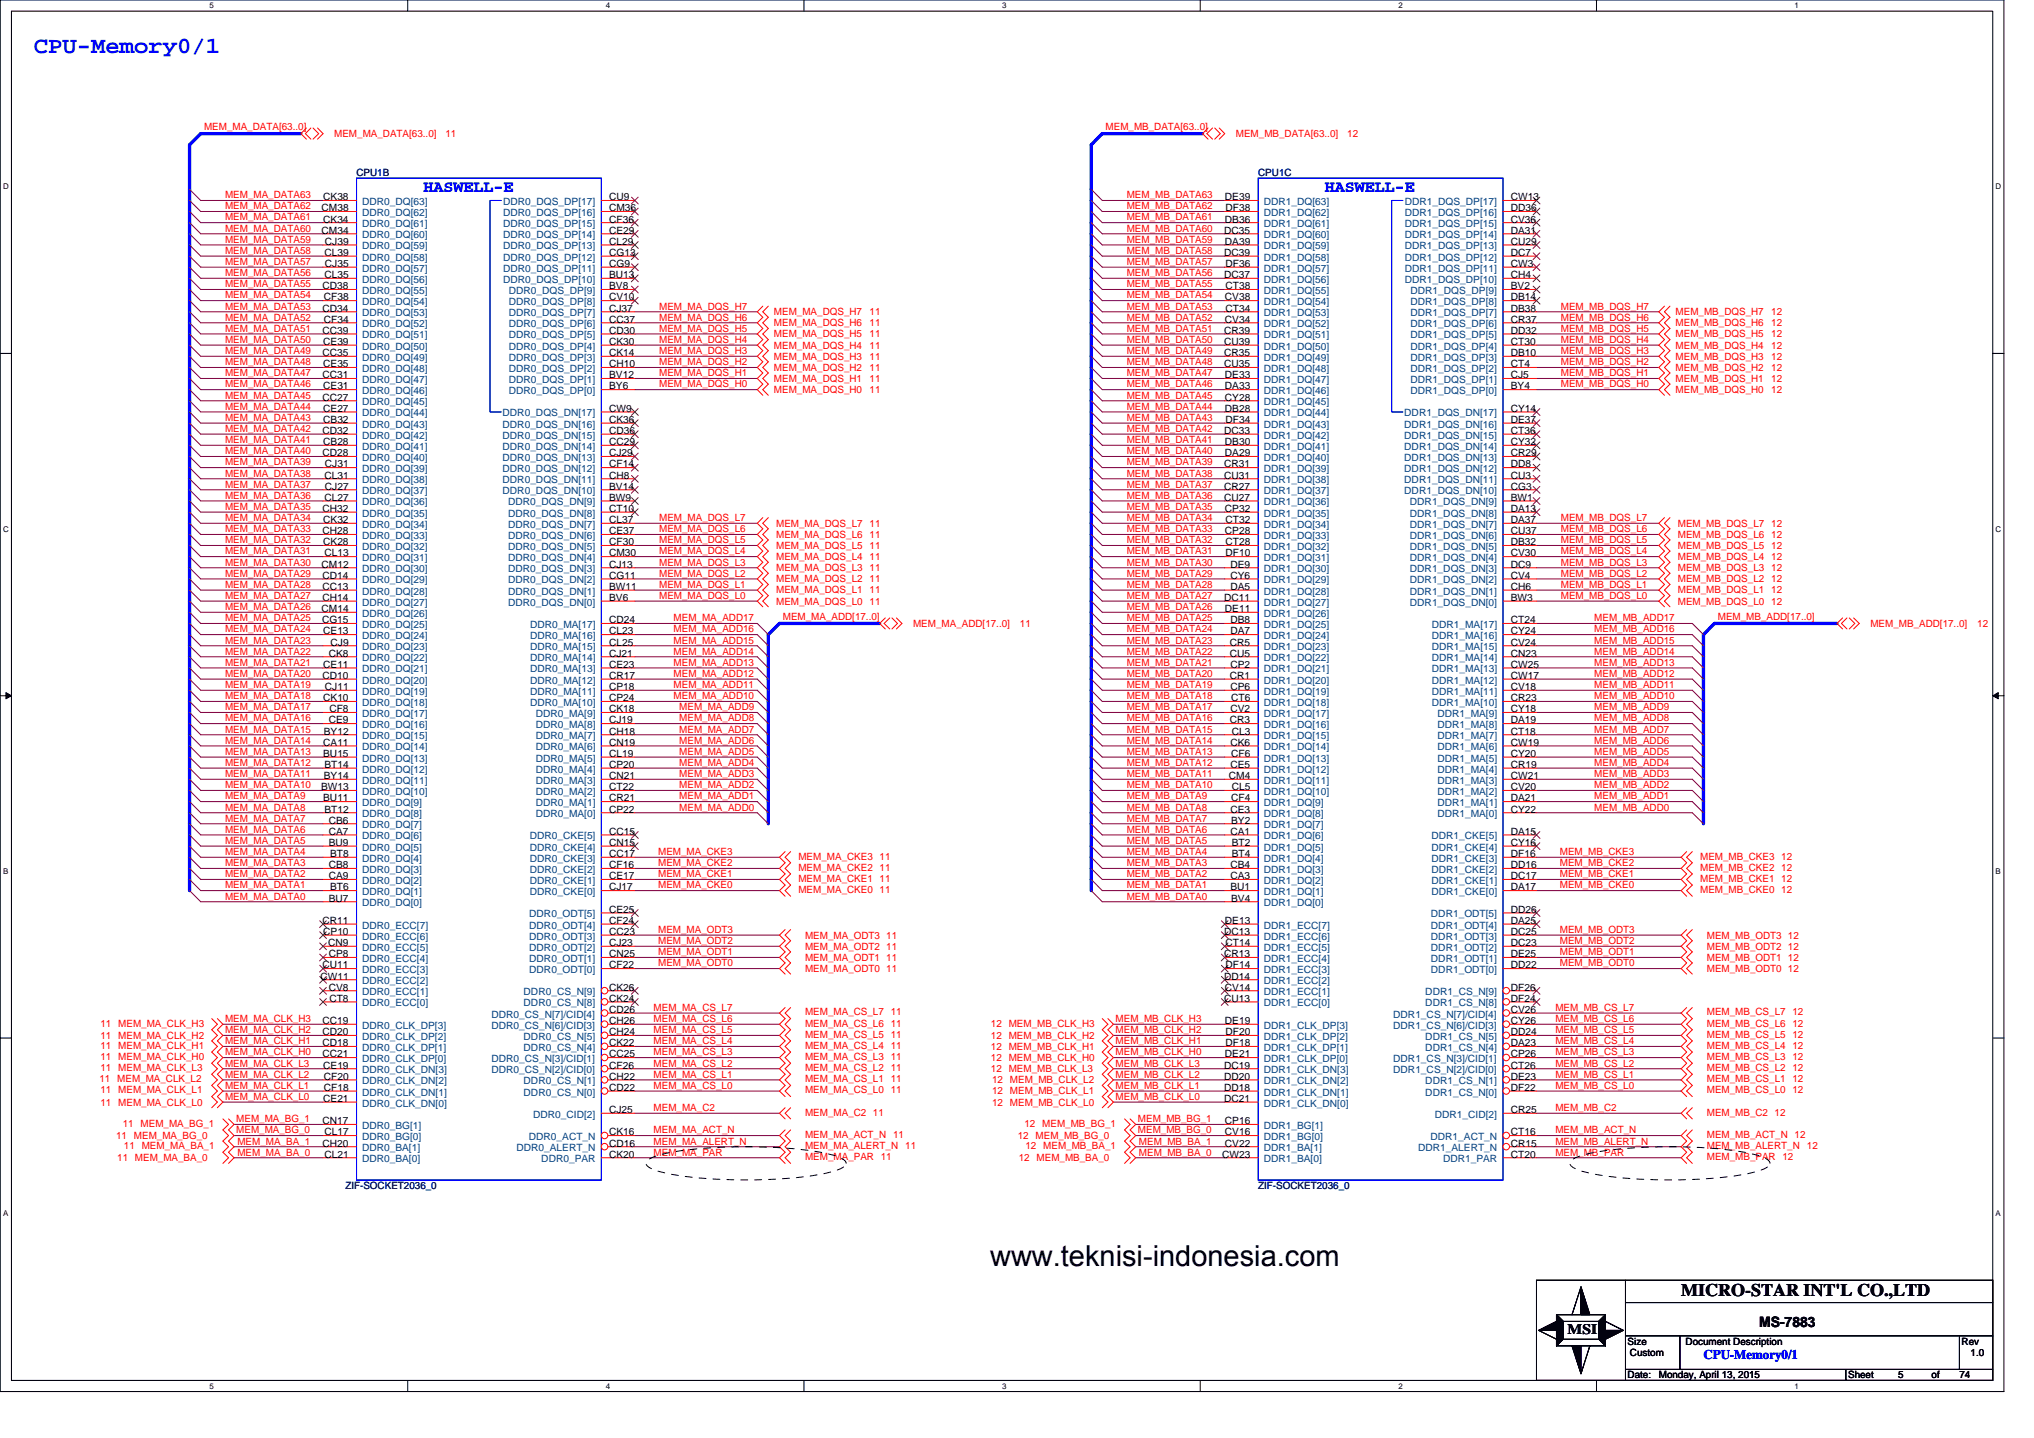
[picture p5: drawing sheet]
<svg xmlns="http://www.w3.org/2000/svg" width="297mm" height="210mm" viewBox="0 0 297 210" stroke-linecap="round" stroke-linejoin="round" font-family="sans-serif">
<defs><g id="words">
<text font-size="4.2" x="144.6" y="184.9">www.teknisi-indonesia.com</text>
<text font-size="3.4" fill="#00f" x="4.9" y="7.7">CPU-Memory0/1</text>
<text font-size="2.6" x="245.5" y="189.3">MICRO-STAR INT'L CO.,LTD</text>
<g font-size="2.4" fill="#00f">
<text x="61.8" y="28.1">HASWELL-E</text>
<text x="193.5" y="28.1">HASWELL-E</text>
</g>
<g font-size="2.1">
<text x="228.9" y="194.9">MSI</text>
<text x="256.9" y="193.8">MS-7883</text>
</g>
<text font-size="1.9" fill="#00f" x="248.8" y="198.5">CPU-Memory0/1</text>
<g font-size="1.5" fill="#f00">
<text x="29.8" y="19">MEM_MA_DATA[63..0]</text>
<text x="48.8" y="20">MEM_MA_DATA[63..0]</text>
<text x="65.1" y="20">11</text>
<text x="161.5" y="19">MEM_MB_DATA[63..0]</text>
<text x="180.5" y="20">MEM_MB_DATA[63..0]</text>
<text x="196.7" y="20">12</text>
<text x="32.9" y="29">MEM_MA_DATA63</text>
<text x="164.5" y="29">MEM_MB_DATA63</text>
<text x="32.9" y="30.6">MEM_MA_DATA62</text>
<text x="32.9" y="33.8">MEM_MA_DATA60</text>
<text x="32.9" y="32.2">MEM_MA_DATA61</text>
<text x="32.9" y="35.5">MEM_MA_DATA59</text>
<text x="164.5" y="30.6">MEM_MB_DATA62</text>
<text x="164.5" y="33.8">MEM_MB_DATA60</text>
<text x="164.5" y="32.2">MEM_MB_DATA61</text>
<text x="164.5" y="35.5">MEM_MB_DATA59</text>
<text x="32.9" y="40.3">MEM_MA_DATA56</text>
<text x="32.9" y="38.7">MEM_MA_DATA57</text>
<text x="32.9" y="42">MEM_MA_DATA55</text>
<text x="32.9" y="37.1">MEM_MA_DATA58</text>
<text x="164.5" y="40.3">MEM_MB_DATA56</text>
<text x="164.5" y="38.7">MEM_MB_DATA57</text>
<text x="164.5" y="42">MEM_MB_DATA55</text>
<text x="164.5" y="37.1">MEM_MB_DATA58</text>
<text x="32.9" y="45.2">MEM_MA_DATA53</text>
<text x="32.9" y="46.8">MEM_MA_DATA52</text>
<text x="32.9" y="43.6">MEM_MA_DATA54</text>
<text x="96.3" y="45.2">MEM_MA_DQS_H7</text>
<text x="96.3" y="46.8">MEM_MA_DQS_H6</text>
<text x="113" y="46">MEM_MA_DQS_H7</text>
<text x="113" y="47.6">MEM_MA_DQS_H6</text>
<text x="127" y="46">11</text>
<text x="127" y="47.6">11</text>
<text x="164.5" y="45.2">MEM_MB_DATA53</text>
<text x="164.5" y="46.8">MEM_MB_DATA52</text>
<text x="164.5" y="43.6">MEM_MB_DATA54</text>
<text x="227.9" y="45.2">MEM_MB_DQS_H7</text>
<text x="227.9" y="46.8">MEM_MB_DQS_H6</text>
<text x="244.7" y="46">MEM_MB_DQS_H7</text>
<text x="244.7" y="47.6">MEM_MB_DQS_H6</text>
<text x="258.7" y="46">12</text>
<text x="258.7" y="47.6">12</text>
<text x="32.9" y="50.1">MEM_MA_DATA50</text>
<text x="32.9" y="51.7">MEM_MA_DATA49</text>
<text x="32.9" y="53.3">MEM_MA_DATA48</text>
<text x="32.9" y="48.5">MEM_MA_DATA51</text>
<text x="96.3" y="50.1">MEM_MA_DQS_H4</text>
<text x="96.3" y="48.5">MEM_MA_DQS_H5</text>
<text x="96.3" y="51.7">MEM_MA_DQS_H3</text>
<text x="96.3" y="53.3">MEM_MA_DQS_H2</text>
<text x="113" y="49.3">MEM_MA_DQS_H5</text>
<text x="113" y="50.9">MEM_MA_DQS_H4</text>
<text x="113" y="52.5">MEM_MA_DQS_H3</text>
<text x="127" y="49.3">11</text>
<text x="127" y="50.9">11</text>
<text x="127" y="52.5">11</text>
<text x="164.5" y="50.1">MEM_MB_DATA50</text>
<text x="164.5" y="51.7">MEM_MB_DATA49</text>
<text x="164.5" y="53.3">MEM_MB_DATA48</text>
<text x="164.5" y="48.5">MEM_MB_DATA51</text>
<text x="227.9" y="50.1">MEM_MB_DQS_H4</text>
<text x="227.9" y="48.5">MEM_MB_DQS_H5</text>
<text x="227.9" y="51.7">MEM_MB_DQS_H3</text>
<text x="227.9" y="53.3">MEM_MB_DQS_H2</text>
<text x="244.7" y="49.3">MEM_MB_DQS_H5</text>
<text x="244.7" y="50.9">MEM_MB_DQS_H4</text>
<text x="244.7" y="52.5">MEM_MB_DQS_H3</text>
<text x="258.7" y="49.3">12</text>
<text x="258.7" y="50.9">12</text>
<text x="258.7" y="52.5">12</text>
<text x="32.9" y="54.9">MEM_MA_DATA47</text>
<text x="32.9" y="56.6">MEM_MA_DATA46</text>
<text x="32.9" y="59.8">MEM_MA_DATA44</text>
<text x="32.9" y="58.2">MEM_MA_DATA45</text>
<text x="96.3" y="56.6">MEM_MA_DQS_H0</text>
<text x="96.3" y="54.9">MEM_MA_DQS_H1</text>
<text x="113" y="54.1">MEM_MA_DQS_H2</text>
<text x="113" y="55.8">MEM_MA_DQS_H1</text>
<text x="113" y="57.4">MEM_MA_DQS_H0</text>
<text x="127" y="54.1">11</text>
<text x="127" y="55.8">11</text>
<text x="127" y="57.4">11</text>
<text x="164.5" y="54.9">MEM_MB_DATA47</text>
<text x="164.5" y="56.6">MEM_MB_DATA46</text>
<text x="164.5" y="59.8">MEM_MB_DATA44</text>
<text x="164.5" y="58.2">MEM_MB_DATA45</text>
<text x="227.9" y="56.6">MEM_MB_DQS_H0</text>
<text x="227.9" y="54.9">MEM_MB_DQS_H1</text>
<text x="244.7" y="54.1">MEM_MB_DQS_H2</text>
<text x="244.7" y="55.8">MEM_MB_DQS_H1</text>
<text x="244.7" y="57.4">MEM_MB_DQS_H0</text>
<text x="258.7" y="54.1">12</text>
<text x="258.7" y="55.8">12</text>
<text x="258.7" y="57.4">12</text>
<text x="32.9" y="64.7">MEM_MA_DATA41</text>
<text x="32.9" y="61.5">MEM_MA_DATA43</text>
<text x="32.9" y="63.1">MEM_MA_DATA42</text>
<text x="164.5" y="64.7">MEM_MB_DATA41</text>
<text x="164.5" y="61.5">MEM_MB_DATA43</text>
<text x="164.5" y="63.1">MEM_MB_DATA42</text>
<text x="32.9" y="71.2">MEM_MA_DATA37</text>
<text x="32.9" y="68">MEM_MA_DATA39</text>
<text x="32.9" y="69.6">MEM_MA_DATA38</text>
<text x="32.9" y="66.3">MEM_MA_DATA40</text>
<text x="164.5" y="71.2">MEM_MB_DATA37</text>
<text x="164.5" y="68">MEM_MB_DATA39</text>
<text x="164.5" y="69.6">MEM_MB_DATA38</text>
<text x="164.5" y="66.3">MEM_MB_DATA40</text>
<text x="32.9" y="77.7">MEM_MA_DATA33</text>
<text x="32.9" y="74.5">MEM_MA_DATA35</text>
<text x="32.9" y="76.1">MEM_MA_DATA34</text>
<text x="32.9" y="72.8">MEM_MA_DATA36</text>
<text x="96.3" y="76.1">MEM_MA_DQS_L7</text>
<text x="96.3" y="77.7">MEM_MA_DQS_L6</text>
<text x="113.3" y="76.9">MEM_MA_DQS_L7 11</text>
<text x="164.5" y="77.7">MEM_MB_DATA33</text>
<text x="164.5" y="74.5">MEM_MB_DATA35</text>
<text x="164.5" y="76.1">MEM_MB_DATA34</text>
<text x="164.5" y="72.8">MEM_MB_DATA36</text>
<text x="227.9" y="76.1">MEM_MB_DQS_L7</text>
<text x="227.9" y="77.7">MEM_MB_DQS_L6</text>
<text x="245" y="76.9">MEM_MB_DQS_L7 12</text>
<text x="32.9" y="82.6">MEM_MA_DATA30</text>
<text x="32.9" y="79.3">MEM_MA_DATA32</text>
<text x="32.9" y="81">MEM_MA_DATA31</text>
<text x="96.3" y="81">MEM_MA_DQS_L4</text>
<text x="96.3" y="79.3">MEM_MA_DQS_L5</text>
<text x="96.3" y="82.6">MEM_MA_DQS_L3</text>
<text x="113.3" y="80.2">MEM_MA_DQS_L5 11</text>
<text x="113.3" y="81.8">MEM_MA_DQS_L4 11</text>
<text x="113.3" y="78.5">MEM_MA_DQS_L6 11</text>
<text x="113.3" y="83.4">MEM_MA_DQS_L3 11</text>
<text x="164.5" y="82.6">MEM_MB_DATA30</text>
<text x="164.5" y="79.3">MEM_MB_DATA32</text>
<text x="164.5" y="81">MEM_MB_DATA31</text>
<text x="227.9" y="81">MEM_MB_DQS_L4</text>
<text x="227.9" y="79.3">MEM_MB_DQS_L5</text>
<text x="227.9" y="82.6">MEM_MB_DQS_L3</text>
<text x="245" y="80.2">MEM_MB_DQS_L5 12</text>
<text x="245" y="81.8">MEM_MB_DQS_L4 12</text>
<text x="245" y="78.5">MEM_MB_DQS_L6 12</text>
<text x="245" y="83.4">MEM_MB_DQS_L3 12</text>
<text x="32.9" y="87.5">MEM_MA_DATA27</text>
<text x="32.9" y="84.2">MEM_MA_DATA29</text>
<text x="32.9" y="85.9">MEM_MA_DATA28</text>
<text x="32.9" y="89.1">MEM_MA_DATA26</text>
<text x="96.3" y="87.5">MEM_MA_DQS_L0</text>
<text x="96.3" y="84.2">MEM_MA_DQS_L2</text>
<text x="96.3" y="85.9">MEM_MA_DQS_L1</text>
<text x="113.3" y="85">MEM_MA_DQS_L2 11</text>
<text x="113.3" y="86.7">MEM_MA_DQS_L1 11</text>
<text x="113.3" y="88.3">MEM_MA_DQS_L0 11</text>
<text x="164.5" y="87.5">MEM_MB_DATA27</text>
<text x="164.5" y="84.2">MEM_MB_DATA29</text>
<text x="164.5" y="85.9">MEM_MB_DATA28</text>
<text x="164.5" y="89.1">MEM_MB_DATA26</text>
<text x="227.9" y="87.5">MEM_MB_DQS_L0</text>
<text x="227.9" y="84.2">MEM_MB_DQS_L2</text>
<text x="227.9" y="85.9">MEM_MB_DQS_L1</text>
<text x="245" y="85">MEM_MB_DQS_L2 12</text>
<text x="245" y="86.7">MEM_MB_DQS_L1 12</text>
<text x="245" y="88.3">MEM_MB_DQS_L0 12</text>
<text x="32.9" y="94">MEM_MA_DATA23</text>
<text x="32.9" y="95.6">MEM_MA_DATA22</text>
<text x="32.9" y="92.4">MEM_MA_DATA24</text>
<text x="32.9" y="90.7">MEM_MA_DATA25</text>
<text x="98.4" y="95.6">MEM_MA_ADD14</text>
<text x="98.4" y="94">MEM_MA_ADD15</text>
<text x="98.4" y="92.4">MEM_MA_ADD16</text>
<text x="98.4" y="90.7">MEM_MA_ADD17</text>
<text x="114.3" y="90.6">MEM_MA_ADD[17..0]</text>
<text x="133.3" y="91.5">MEM_MA_ADD[17..0]</text>
<text x="148.9" y="91.5">11</text>
<text x="164.5" y="94">MEM_MB_DATA23</text>
<text x="164.5" y="95.6">MEM_MB_DATA22</text>
<text x="164.5" y="92.4">MEM_MB_DATA24</text>
<text x="164.5" y="90.7">MEM_MB_DATA25</text>
<text x="232.8" y="95.6">MEM_MB_ADD14</text>
<text x="232.8" y="94">MEM_MB_ADD15</text>
<text x="232.8" y="92.4">MEM_MB_ADD16</text>
<text x="232.8" y="90.7">MEM_MB_ADD17</text>
<text x="250.9" y="90.6">MEM_MB_ADD[17..0]</text>
<text x="273.2" y="91.5">MEM_MB_ADD[17..0]</text>
<text x="288.8" y="91.5">12</text>
<text x="32.9" y="97.2">MEM_MA_DATA21</text>
<text x="32.9" y="98.8">MEM_MA_DATA20</text>
<text x="32.9" y="100.5">MEM_MA_DATA19</text>
<text x="98.4" y="97.2">MEM_MA_ADD13</text>
<text x="98.4" y="100.5">MEM_MA_ADD11</text>
<text x="98.4" y="98.8">MEM_MA_ADD12</text>
<text x="164.5" y="97.2">MEM_MB_DATA21</text>
<text x="164.5" y="98.8">MEM_MB_DATA20</text>
<text x="164.5" y="100.5">MEM_MB_DATA19</text>
<text x="232.8" y="97.2">MEM_MB_ADD13</text>
<text x="232.8" y="100.5">MEM_MB_ADD11</text>
<text x="232.8" y="98.8">MEM_MB_ADD12</text>
<text x="32.9" y="103.7">MEM_MA_DATA17</text>
<text x="32.9" y="107">MEM_MA_DATA15</text>
<text x="32.9" y="102.1">MEM_MA_DATA18</text>
<text x="32.9" y="105.3">MEM_MA_DATA16</text>
<text x="98.4" y="102.1">MEM_MA_ADD10</text>
<text x="99.2" y="107">MEM_MA_ADD7</text>
<text x="99.2" y="103.7">MEM_MA_ADD9</text>
<text x="99.2" y="105.3">MEM_MA_ADD8</text>
<text x="164.5" y="103.7">MEM_MB_DATA17</text>
<text x="164.5" y="107">MEM_MB_DATA15</text>
<text x="164.5" y="102.1">MEM_MB_DATA18</text>
<text x="164.5" y="105.3">MEM_MB_DATA16</text>
<text x="232.8" y="107">MEM_MB_ADD7</text>
<text x="232.8" y="103.7">MEM_MB_ADD9</text>
<text x="232.8" y="102.1">MEM_MB_ADD10</text>
<text x="232.8" y="105.3">MEM_MB_ADD8</text>
<text x="32.9" y="113.5">MEM_MA_DATA11</text>
<text x="32.9" y="111.8">MEM_MA_DATA12</text>
<text x="32.9" y="108.6">MEM_MA_DATA14</text>
<text x="32.9" y="110.2">MEM_MA_DATA13</text>
<text x="99.2" y="113.5">MEM_MA_ADD3</text>
<text x="99.2" y="111.8">MEM_MA_ADD4</text>
<text x="99.2" y="110.2">MEM_MA_ADD5</text>
<text x="99.2" y="108.6">MEM_MA_ADD6</text>
<text x="164.5" y="113.5">MEM_MB_DATA11</text>
<text x="164.5" y="111.8">MEM_MB_DATA12</text>
<text x="164.5" y="108.6">MEM_MB_DATA14</text>
<text x="164.5" y="110.2">MEM_MB_DATA13</text>
<text x="232.8" y="113.5">MEM_MB_ADD3</text>
<text x="232.8" y="111.8">MEM_MB_ADD4</text>
<text x="232.8" y="110.2">MEM_MB_ADD5</text>
<text x="232.8" y="108.6">MEM_MB_ADD6</text>
<text x="32.9" y="118.4">MEM_MA_DATA8</text>
<text x="32.9" y="120">MEM_MA_DATA7</text>
<text x="32.9" y="115.1">MEM_MA_DATA10</text>
<text x="32.9" y="116.7">MEM_MA_DATA9</text>
<text x="99.2" y="116.7">MEM_MA_ADD1</text>
<text x="99.2" y="118.4">MEM_MA_ADD0</text>
<text x="99.2" y="115.1">MEM_MA_ADD2</text>
<text x="164.5" y="118.4">MEM_MB_DATA8</text>
<text x="164.5" y="120">MEM_MB_DATA7</text>
<text x="164.5" y="115.1">MEM_MB_DATA10</text>
<text x="164.5" y="116.7">MEM_MB_DATA9</text>
<text x="232.8" y="116.7">MEM_MB_ADD1</text>
<text x="232.8" y="118.4">MEM_MB_ADD0</text>
<text x="232.8" y="115.1">MEM_MB_ADD2</text>
<text x="32.9" y="123.2">MEM_MA_DATA5</text>
<text x="32.9" y="124.9">MEM_MA_DATA4</text>
<text x="32.9" y="121.6">MEM_MA_DATA6</text>
<text x="96.1" y="124.9">MEM_MA_CKE3</text>
<text x="116.6" y="125.5">MEM_MA_CKE3 11</text>
<text x="164.5" y="123.2">MEM_MB_DATA5</text>
<text x="164.5" y="124.9">MEM_MB_DATA4</text>
<text x="164.5" y="121.6">MEM_MB_DATA6</text>
<text x="227.8" y="124.9">MEM_MB_CKE3</text>
<text x="248.3" y="125.5">MEM_MB_CKE3 12</text>
<text x="32.9" y="128.1">MEM_MA_DATA2</text>
<text x="32.9" y="131.4">MEM_MA_DATA0</text>
<text x="32.9" y="129.7">MEM_MA_DATA1</text>
<text x="32.9" y="126.5">MEM_MA_DATA3</text>
<text x="96.1" y="129.7">MEM_MA_CKE0</text>
<text x="96.1" y="128.1">MEM_MA_CKE1</text>
<text x="96.1" y="126.5">MEM_MA_CKE2</text>
<text x="116.6" y="130.4">MEM_MA_CKE0 11</text>
<text x="116.6" y="128.8">MEM_MA_CKE1 11</text>
<text x="116.6" y="127.1">MEM_MA_CKE2 11</text>
<text x="164.5" y="128.1">MEM_MB_DATA2</text>
<text x="164.5" y="131.4">MEM_MB_DATA0</text>
<text x="164.5" y="129.7">MEM_MB_DATA1</text>
<text x="164.5" y="126.5">MEM_MB_DATA3</text>
<text x="227.8" y="129.7">MEM_MB_CKE0</text>
<text x="227.8" y="128.1">MEM_MB_CKE1</text>
<text x="227.8" y="126.5">MEM_MB_CKE2</text>
<text x="248.3" y="130.4">MEM_MB_CKE0 12</text>
<text x="248.3" y="128.8">MEM_MB_CKE1 12</text>
<text x="248.3" y="127.1">MEM_MB_CKE2 12</text>
<text x="96.1" y="137.9">MEM_MA_ODT2</text>
<text x="96.1" y="136.2">MEM_MA_ODT3</text>
<text x="117.6" y="137.1">MEM_MA_ODT3 11</text>
<text x="227.8" y="137.9">MEM_MB_ODT2</text>
<text x="227.8" y="136.2">MEM_MB_ODT3</text>
<text x="249.3" y="137.1">MEM_MB_ODT3 12</text>
<text x="96.1" y="141.1">MEM_MA_ODT0</text>
<text x="96.1" y="139.5">MEM_MA_ODT1</text>
<text x="117.6" y="141.9">MEM_MA_ODT0 11</text>
<text x="117.6" y="140.3">MEM_MA_ODT1 11</text>
<text x="117.6" y="138.7">MEM_MA_ODT2 11</text>
<text x="227.8" y="141.1">MEM_MB_ODT0</text>
<text x="227.8" y="139.5">MEM_MB_ODT1</text>
<text x="249.3" y="141.9">MEM_MB_ODT0 12</text>
<text x="249.3" y="140.3">MEM_MB_ODT1 12</text>
<text x="249.3" y="138.7">MEM_MB_ODT2 12</text>
<text x="14.7" y="149.9">11 MEM_MA_CLK_H3</text>
<text x="32.9" y="149.2">MEM_MA_CLK_H3</text>
<text x="95.5" y="147.6">MEM_MA_CS_L7</text>
<text x="95.5" y="149.2">MEM_MA_CS_L6</text>
<text x="117.6" y="148.3">MEM_MA_CS_L7 11</text>
<text x="117.6" y="149.9">MEM_MA_CS_L6 11</text>
<text x="144.7" y="149.9">12 MEM_MB_CLK_H3</text>
<text x="162.9" y="149.2">MEM_MB_CLK_H3</text>
<text x="227.1" y="147.6">MEM_MB_CS_L7</text>
<text x="227.1" y="149.2">MEM_MB_CS_L6</text>
<text x="249.3" y="148.3">MEM_MB_CS_L7 12</text>
<text x="249.3" y="149.9">MEM_MB_CS_L6 12</text>
<text x="14.7" y="151.7">11 MEM_MA_CLK_H2</text>
<text x="14.7" y="153.1">11 MEM_MA_CLK_H1</text>
<text x="14.7" y="154.8">11 MEM_MA_CLK_H0</text>
<text x="32.9" y="155.7">MEM_MA_CLK_L3</text>
<text x="32.9" y="150.9">MEM_MA_CLK_H2</text>
<text x="32.9" y="154.1">MEM_MA_CLK_H0</text>
<text x="32.9" y="152.5">MEM_MA_CLK_H1</text>
<text x="95.5" y="154.1">MEM_MA_CS_L3</text>
<text x="95.5" y="155.7">MEM_MA_CS_L2</text>
<text x="95.5" y="150.9">MEM_MA_CS_L5</text>
<text x="95.5" y="152.5">MEM_MA_CS_L4</text>
<text x="117.6" y="154.8">MEM_MA_CS_L3 11</text>
<text x="117.6" y="151.5">MEM_MA_CS_L5 11</text>
<text x="117.6" y="153.1">MEM_MA_CS_L4 11</text>
<text x="144.7" y="153.3">12 MEM_MB_CLK_H1</text>
<text x="144.7" y="154.9">12 MEM_MB_CLK_H0</text>
<text x="144.7" y="151.7">12 MEM_MB_CLK_H2</text>
<text x="162.9" y="154.1">MEM_MB_CLK_H0</text>
<text x="162.9" y="152.5">MEM_MB_CLK_H1</text>
<text x="162.9" y="150.9">MEM_MB_CLK_H2</text>
<text x="162.9" y="155.7">MEM_MB_CLK_L3</text>
<text x="227.1" y="154.1">MEM_MB_CS_L3</text>
<text x="227.1" y="155.7">MEM_MB_CS_L2</text>
<text x="227.1" y="150.9">MEM_MB_CS_L5</text>
<text x="227.1" y="152.5">MEM_MB_CS_L4</text>
<text x="249.3" y="154.8">MEM_MB_CS_L3 12</text>
<text x="249.3" y="151.5">MEM_MB_CS_L5 12</text>
<text x="249.3" y="153.1">MEM_MB_CS_L4 12</text>
<text x="14.5" y="158">11 MEM_MA_CLK_L2</text>
<text x="14.7" y="156.4">11 MEM_MA_CLK_L3</text>
<text x="14.7" y="159.7">11 MEM_MA_CLK_L1</text>
<text x="14.7" y="161.4">11 MEM_MA_CLK_L0</text>
<text x="32.9" y="157.4">MEM_MA_CLK_L2</text>
<text x="32.9" y="160.6">MEM_MA_CLK_L0</text>
<text x="32.9" y="159">MEM_MA_CLK_L1</text>
<text x="95.5" y="157.4">MEM_MA_CS_L1</text>
<text x="95.5" y="159">MEM_MA_CS_L0</text>
<text x="117.6" y="156.4">MEM_MA_CS_L2 11</text>
<text x="117.6" y="158">MEM_MA_CS_L1 11</text>
<text x="117.6" y="159.7">MEM_MA_CS_L0 11</text>
<text x="144.7" y="156.6">12 MEM_MB_CLK_L3</text>
<text x="144.9" y="159.8">12 MEM_MB_CLK_L1</text>
<text x="144.9" y="161.4">12 MEM_MB_CLK_L0</text>
<text x="144.9" y="158.2">12 MEM_MB_CLK_L2</text>
<text x="162.9" y="160.6">MEM_MB_CLK_L0</text>
<text x="162.9" y="159">MEM_MB_CLK_L1</text>
<text x="162.9" y="157.4">MEM_MB_CLK_L2</text>
<text x="227.1" y="157.4">MEM_MB_CS_L1</text>
<text x="227.1" y="159">MEM_MB_CS_L0</text>
<text x="249.3" y="156.4">MEM_MB_CS_L2 12</text>
<text x="249.3" y="158">MEM_MB_CS_L1 12</text>
<text x="249.3" y="159.7">MEM_MB_CS_L0 12</text>
<text x="17" y="166.3">11 MEM_MA_BG_0</text>
<text x="17.9" y="164.5">11 MEM_MA_BG_1</text>
<text x="18.1" y="167.8">11 MEM_MA_BA_1</text>
<text x="34.5" y="165.5">MEM_MA_BG_0</text>
<text x="34.5" y="163.9">MEM_MA_BG_1</text>
<text x="34.7" y="167.1">MEM_MA_BA_1</text>
<text x="95.5" y="167.1">MEM_MA_ALERT_N</text>
<text x="95.5" y="162.2">MEM_MA_C2</text>
<text x="95.5" y="165.5">MEM_MA_ACT_N</text>
<text x="117.6" y="167.8">MEM_MA_ALERT_N</text>
<text x="117.6" y="162.9">MEM_MA_C2 11</text>
<text x="117.6" y="166.2">MEM_MA_ACT_N 11</text>
<text x="132.2" y="167.8">11</text>
<text x="148.6" y="166.3">12 MEM_MB_BG_0</text>
<text x="149.6" y="164.5">12 MEM_MB_BG_1</text>
<text x="149.8" y="167.8">12 MEM_MB_BA_1</text>
<text x="166.2" y="165.5">MEM_MB_BG_0</text>
<text x="166.2" y="163.9">MEM_MB_BG_1</text>
<text x="166.3" y="167.1">MEM_MB_BA_1</text>
<text x="227.1" y="167.1">MEM_MB_ALERT_N</text>
<text x="227.1" y="162.2">MEM_MB_C2</text>
<text x="227.1" y="165.5">MEM_MB_ACT_N</text>
<text x="249.3" y="167.8">MEM_MB_ALERT_N</text>
<text x="249.3" y="162.9">MEM_MB_C2 12</text>
<text x="249.3" y="166.2">MEM_MB_ACT_N 12</text>
<text x="263.9" y="167.8">12</text>
<text x="17.1" y="169.6">11 MEM_MA_BA_0</text>
<text x="34.7" y="168.7">MEM_MA_BA_0</text>
<text x="95.5" y="168.7">MEM_MA_PAR</text>
<text x="117.6" y="169.4">MEM_MA_PAR 11</text>
<text x="148.8" y="169.6">12 MEM_MB_BA_0</text>
<text x="166.3" y="168.7">MEM_MB_BA_0</text>
<text x="227.1" y="168.7">MEM_MB_PAR</text>
<text x="249.3" y="169.4">MEM_MB_PAR 12</text>
</g>
<g font-size="1.5">
<text x="47.2" y="29.3">CK38</text>
<text x="89" y="29.3">CU9</text>
<text x="178.9" y="29.3">DE39</text>
<text x="220.6" y="29.3">CW13</text>
<text x="47" y="30.9">CM38</text>
<text x="47" y="34.1">CM34</text>
<text x="47.2" y="32.5">CK34</text>
<text x="47.5" y="35.8">CJ39</text>
<text x="89" y="35.8">CL29</text>
<text x="89" y="34.1">CE29</text>
<text x="89" y="32.5">CF36</text>
<text x="89" y="30.9">CM36</text>
<text x="178.8" y="34.1">DC35</text>
<text x="178.9" y="35.8">DA39</text>
<text x="178.9" y="32.5">DB36</text>
<text x="179" y="30.9">DF38</text>
<text x="220.6" y="35.8">CU29</text>
<text x="220.6" y="34.1">DA31</text>
<text x="220.6" y="32.5">CV36</text>
<text x="220.6" y="30.9">DD36</text>
<text x="47.4" y="37.4">CL39</text>
<text x="47.4" y="40.6">CL35</text>
<text x="47.5" y="39">CJ35</text>
<text x="89" y="40.6">BU13</text>
<text x="89" y="39">CG9</text>
<text x="89" y="37.4">CG13</text>
<text x="178.8" y="40.6">DC37</text>
<text x="178.8" y="37.4">DC39</text>
<text x="179" y="39">DF36</text>
<text x="220.6" y="40.6">CH4</text>
<text x="220.6" y="39">CW3</text>
<text x="220.6" y="37.4">DC7</text>
<text x="47.1" y="42.2">CD38</text>
<text x="47.1" y="45.5">CD34</text>
<text x="47.3" y="43.9">CF38</text>
<text x="47.3" y="47.1">CF34</text>
<text x="89" y="47.1">CC37</text>
<text x="89" y="45.5">CJ37</text>
<text x="89" y="43.9">CV10</text>
<text x="89" y="42.2">BV8</text>
<text x="178.9" y="47.1">CV34</text>
<text x="178.9" y="43.9">CV38</text>
<text x="179" y="45.5">CT34</text>
<text x="179" y="42.2">CT38</text>
<text x="220.6" y="47.1">CR37</text>
<text x="220.6" y="45.5">DB38</text>
<text x="220.6" y="43.9">DB14</text>
<text x="220.6" y="42.2">BV2</text>
<text x="47.1" y="48.7">CC39</text>
<text x="47.1" y="52">CC35</text>
<text x="47.2" y="50.4">CE39</text>
<text x="47.2" y="53.6">CE35</text>
<text x="89" y="53.6">CH10</text>
<text x="89" y="52">CK14</text>
<text x="89" y="50.4">CK30</text>
<text x="89" y="48.7">CD30</text>
<text x="178.8" y="53.6">CU35</text>
<text x="178.8" y="52">CR35</text>
<text x="178.8" y="50.4">CU39</text>
<text x="178.8" y="48.7">CR39</text>
<text x="220.6" y="53.6">CT4</text>
<text x="220.6" y="52">DB10</text>
<text x="220.6" y="50.4">CT30</text>
<text x="220.6" y="48.7">DD32</text>
<text x="47.1" y="55.2">CC31</text>
<text x="47.1" y="58.5">CC27</text>
<text x="47.2" y="56.9">CE31</text>
<text x="89" y="56.9">BY6</text>
<text x="89" y="55.2">BV12</text>
<text x="178.9" y="58.5">CY28</text>
<text x="178.9" y="56.9">DA33</text>
<text x="178.9" y="55.2">DE33</text>
<text x="220.6" y="56.9">BY4</text>
<text x="220.6" y="55.2">CJ5</text>
<text x="47.1" y="63.4">CD32</text>
<text x="47.2" y="60.1">CE27</text>
<text x="47.2" y="61.8">CB32</text>
<text x="47.2" y="65">CB28</text>
<text x="89" y="65">CC29</text>
<text x="89" y="63.4">CD36</text>
<text x="89" y="61.8">CK36</text>
<text x="89" y="60.1">CW9</text>
<text x="178.8" y="63.4">DC33</text>
<text x="178.9" y="65">DB30</text>
<text x="178.9" y="60.1">DB28</text>
<text x="179" y="61.8">DF34</text>
<text x="220.6" y="65">CY32</text>
<text x="220.6" y="63.4">CT36</text>
<text x="220.6" y="61.8">DE37</text>
<text x="220.6" y="60.1">CY14</text>
<text x="47.1" y="66.6">CD28</text>
<text x="47.4" y="69.9">CL31</text>
<text x="47.5" y="68.3">CJ31</text>
<text x="47.5" y="71.5">CJ27</text>
<text x="89" y="71.5">BV14</text>
<text x="89" y="69.9">CH8</text>
<text x="89" y="68.3">CF14</text>
<text x="89" y="66.6">CJ29</text>
<text x="178.8" y="71.5">CR27</text>
<text x="178.8" y="69.9">CU31</text>
<text x="178.8" y="68.3">CR31</text>
<text x="178.9" y="66.6">DA29</text>
<text x="220.6" y="71.5">CG3</text>
<text x="220.6" y="69.9">CU3</text>
<text x="220.6" y="68.3">DD8</text>
<text x="220.6" y="66.6">CR29</text>
<text x="47.1" y="74.8">CH32</text>
<text x="47.2" y="76.4">CK32</text>
<text x="47.4" y="73.1">CL27</text>
<text x="89" y="76.4">CL37</text>
<text x="89" y="74.8">CT10</text>
<text x="89" y="73.1">BW9</text>
<text x="178.8" y="73.1">CU27</text>
<text x="178.9" y="74.8">CP32</text>
<text x="179" y="76.4">CT32</text>
<text x="220.6" y="76.4">DA37</text>
<text x="220.6" y="74.8">DA13</text>
<text x="220.6" y="73.1">BW1</text>
<text x="47" y="82.9">CM12</text>
<text x="47.1" y="78">CH28</text>
<text x="47.2" y="79.6">CK28</text>
<text x="47.4" y="81.3">CL13</text>
<text x="89" y="82.9">CJ13</text>
<text x="89" y="81.3">CM30</text>
<text x="89" y="79.6">CF30</text>
<text x="89" y="78">CE37</text>
<text x="178.9" y="78">CP28</text>
<text x="179" y="81.3">DF10</text>
<text x="179" y="79.6">CT28</text>
<text x="179.7" y="82.9">DE9</text>
<text x="220.6" y="82.9">DC9</text>
<text x="220.6" y="81.3">CV30</text>
<text x="220.6" y="79.6">DB32</text>
<text x="220.6" y="78">CU37</text>
<text x="47" y="89.4">CM14</text>
<text x="47.1" y="84.5">CD14</text>
<text x="47.1" y="86.1">CC13</text>
<text x="47.1" y="87.8">CH14</text>
<text x="89" y="87.8">BV6</text>
<text x="89" y="86.1">BW11</text>
<text x="89" y="84.5">CG11</text>
<text x="178.8" y="87.8">DC11</text>
<text x="178.9" y="89.4">DE11</text>
<text x="179.7" y="86.1">DA5</text>
<text x="179.7" y="84.5">CY6</text>
<text x="220.6" y="87.8">BW3</text>
<text x="220.6" y="86.1">CH6</text>
<text x="220.6" y="84.5">CV4</text>
<text x="47" y="91">CG15</text>
<text x="47.2" y="92.6">CE13</text>
<text x="48" y="95.9">CK8</text>
<text x="48.3" y="94.3">CJ9</text>
<text x="89" y="95.9">CJ21</text>
<text x="89" y="94.3">CL25</text>
<text x="89" y="92.6">CL23</text>
<text x="89" y="91">CD24</text>
<text x="179.6" y="95.9">CU5</text>
<text x="179.6" y="94.3">CR5</text>
<text x="179.7" y="92.6">DA7</text>
<text x="179.7" y="91">DB8</text>
<text x="220.6" y="95.9">CN23</text>
<text x="220.6" y="94.3">CV24</text>
<text x="220.6" y="92.6">CY24</text>
<text x="220.6" y="91">CT24</text>
<text x="47.1" y="99.1">CD10</text>
<text x="47.2" y="97.5">CE11</text>
<text x="47.5" y="100.8">CJ11</text>
<text x="89" y="100.8">CP18</text>
<text x="89" y="99.1">CR17</text>
<text x="89" y="97.5">CE23</text>
<text x="179.6" y="99.1">CR1</text>
<text x="179.7" y="100.8">CP6</text>
<text x="179.7" y="97.5">CP2</text>
<text x="220.6" y="100.8">CV18</text>
<text x="220.6" y="99.1">CW17</text>
<text x="220.6" y="97.5">CW25</text>
<text x="47.2" y="102.4">CK10</text>
<text x="47.3" y="107.3">BY12</text>
<text x="48" y="105.6">CE9</text>
<text x="48.1" y="104">CF8</text>
<text x="89" y="107.3">CH18</text>
<text x="89" y="105.6">CJ19</text>
<text x="89" y="104">CK18</text>
<text x="89" y="102.4">CP24</text>
<text x="179.6" y="105.6">CR3</text>
<text x="179.7" y="104">CV2</text>
<text x="179.8" y="102.4">CT6</text>
<text x="179.9" y="107.3">CL3</text>
<text x="220.6" y="107.3">CT18</text>
<text x="220.6" y="105.6">DA19</text>
<text x="220.6" y="104">CY18</text>
<text x="220.6" y="102.4">CR23</text>
<text x="47.2" y="108.9">CA11</text>
<text x="47.2" y="110.5">BU15</text>
<text x="47.3" y="113.8">BY14</text>
<text x="47.4" y="112.1">BT14</text>
<text x="89" y="113.8">CN21</text>
<text x="89" y="112.1">CP20</text>
<text x="89" y="110.5">CL19</text>
<text x="89" y="108.9">CN19</text>
<text x="179.5" y="113.8">CM4</text>
<text x="179.7" y="112.1">CE5</text>
<text x="179.7" y="108.9">CK6</text>
<text x="179.8" y="110.5">CF6</text>
<text x="220.6" y="113.8">CW21</text>
<text x="220.6" y="112.1">CR19</text>
<text x="220.6" y="110.5">CY20</text>
<text x="220.6" y="108.9">CW19</text>
<text x="46.9" y="115.4">BW13</text>
<text x="47.2" y="117">BU11</text>
<text x="47.4" y="118.7">BT12</text>
<text x="89" y="118.7">CP22</text>
<text x="89" y="117">CR21</text>
<text x="89" y="115.4">CT22</text>
<text x="179.7" y="118.7">CE3</text>
<text x="179.8" y="117">CF4</text>
<text x="179.9" y="115.4">CL5</text>
<text x="220.6" y="118.7">CY22</text>
<text x="220.6" y="117">DA21</text>
<text x="220.6" y="115.4">CV20</text>
<text x="48" y="120.3">CB6</text>
<text x="48" y="121.9">CA7</text>
<text x="48" y="123.5">BU9</text>
<text x="48.2" y="125.2">BT8</text>
<text x="89" y="125.2">CC17</text>
<text x="89" y="123.5">CN15</text>
<text x="89" y="121.9">CC15</text>
<text x="179.7" y="121.9">CA1</text>
<text x="179.8" y="120.3">BY2</text>
<text x="179.9" y="125.2">BT4</text>
<text x="179.9" y="123.5">BT2</text>
<text x="220.6" y="125.2">DF16</text>
<text x="220.6" y="123.5">CY16</text>
<text x="220.6" y="121.9">DA15</text>
<text x="48" y="126.8">CB8</text>
<text x="48" y="128.4">CA9</text>
<text x="48" y="131.7">BU7</text>
<text x="48.2" y="130">BT6</text>
<text x="89" y="130">CJ17</text>
<text x="89" y="128.4">CE17</text>
<text x="89" y="126.8">CF16</text>
<text x="179.7" y="130">BU1</text>
<text x="179.7" y="128.4">CA3</text>
<text x="179.7" y="126.8">CB4</text>
<text x="179.8" y="131.7">BV4</text>
<text x="220.6" y="130">DA17</text>
<text x="220.6" y="128.4">DC17</text>
<text x="220.6" y="126.8">DD16</text>
<text x="47.1" y="134.9">CR11</text>
<text x="47.2" y="136.5">CP10</text>
<text x="89" y="136.5">CC23</text>
<text x="89" y="134.9">CF24</text>
<text x="89" y="133.3">CE25</text>
<text x="178.8" y="136.5">DC13</text>
<text x="178.9" y="134.9">DE13</text>
<text x="220.6" y="136.5">DC25</text>
<text x="220.6" y="134.9">DA25</text>
<text x="220.6" y="133.3">DD26</text>
<text x="46.8" y="143">CW11</text>
<text x="47.1" y="141.4">CU11</text>
<text x="47.9" y="138.2">CN9</text>
<text x="48" y="139.8">CP8</text>
<text x="89" y="141.4">CF22</text>
<text x="89" y="139.8">CN25</text>
<text x="89" y="138.2">CJ23</text>
<text x="178.8" y="143">DD14</text>
<text x="178.8" y="139.8">CR13</text>
<text x="179" y="141.4">DF14</text>
<text x="179" y="138.2">CT14</text>
<text x="220.6" y="141.4">DD22</text>
<text x="220.6" y="139.8">DE25</text>
<text x="220.6" y="138.2">DC23</text>
<text x="47.1" y="149.5">CC19</text>
<text x="48" y="144.7">CV8</text>
<text x="48.1" y="146.3">CT8</text>
<text x="89" y="146.3">CK24</text>
<text x="89" y="144.7">CK26</text>
<text x="89" y="149.5">CH26</text>
<text x="89" y="147.9">CD26</text>
<text x="178.8" y="146.3">CU13</text>
<text x="178.9" y="149.5">DE19</text>
<text x="178.9" y="144.7">CV14</text>
<text x="220.6" y="146.3">DF24</text>
<text x="220.6" y="144.7">DF26</text>
<text x="220.6" y="149.5">CY26</text>
<text x="220.6" y="147.9">CV26</text>
<text x="47.1" y="154.4">CC21</text>
<text x="47.1" y="152.8">CD18</text>
<text x="47.1" y="151.2">CD20</text>
<text x="89" y="152.8">CK22</text>
<text x="89" y="151.2">CH24</text>
<text x="89" y="154.4">CC25</text>
<text x="178.9" y="154.4">DE21</text>
<text x="179" y="152.8">DF18</text>
<text x="179" y="151.2">DF20</text>
<text x="220.6" y="152.8">DA23</text>
<text x="220.6" y="151.2">DD24</text>
<text x="220.6" y="154.4">CP26</text>
<text x="47.2" y="160.9">CE21</text>
<text x="47.2" y="156">CE19</text>
<text x="47.3" y="159.3">CF18</text>
<text x="47.3" y="157.7">CF20</text>
<text x="89" y="159.3">CD22</text>
<text x="89" y="157.7">CH22</text>
<text x="89" y="156">CF26</text>
<text x="178.8" y="160.9">DC21</text>
<text x="178.8" y="159.3">DD18</text>
<text x="178.8" y="157.7">DD20</text>
<text x="178.8" y="156">DC19</text>
<text x="220.6" y="159.3">DF22</text>
<text x="220.6" y="157.7">DE23</text>
<text x="220.6" y="156">CT26</text>
<text x="47.1" y="164.2">CN17</text>
<text x="47.1" y="167.4">CH20</text>
<text x="47.4" y="165.8">CL17</text>
<text x="89" y="162.5">CJ25</text>
<text x="89" y="167.4">CD16</text>
<text x="89" y="165.8">CK16</text>
<text x="178.9" y="167.4">CV22</text>
<text x="178.9" y="164.2">CP16</text>
<text x="178.9" y="165.8">CV16</text>
<text x="220.6" y="162.5">CR25</text>
<text x="220.6" y="167.4">CR15</text>
<text x="220.6" y="165.8">CT16</text>
<text x="47.4" y="169">CL21</text>
<text x="89" y="169">CK20</text>
<text x="178.5" y="169">CW23</text>
<text x="220.6" y="169">CT20</text>
<text x="237.7" y="196.4">Size</text>
<text x="246.2" y="196.4">Document Description</text>
<text x="286.5" y="196.4">Rev</text>
<text x="237.7" y="201.3">Date:</text>
<text x="238" y="198">Custom</text>
<text x="242.2" y="201.3">Monday, April 13, 2015</text>
<text x="269.9" y="201.3">Sheet</text>
<text x="277.2" y="201.3">5</text>
<text x="282.1" y="201.3">of</text>
<text x="286.1" y="201.3">74</text>
<text x="287.8" y="198">1.0</text>
</g>
<g font-size="1.5" fill="#000080">
<text x="52.1" y="25.7">CPU1B</text>
<text x="183.7" y="25.7">CPU1C</text>
<text x="50.4" y="173.6">ZIF-SOCKET2036_0</text>
<text x="183.7" y="173.6">ZIF-SOCKET2036_0</text>
</g>
<g font-size="1.5" fill="#004080">
<text x="52.9" y="29.9">DDR0_DQ[63]</text>
<text x="73.5" y="29.9">DDR0_DQS_DP[17]</text>
<text x="184.5" y="29.9">DDR1_DQ[63]</text>
<text x="205.2" y="29.9">DDR1_DQS_DP[17]</text>
<text x="52.9" y="31.5">DDR0_DQ[62]</text>
<text x="52.9" y="33.2">DDR0_DQ[61]</text>
<text x="52.9" y="34.8">DDR0_DQ[60]</text>
<text x="73.5" y="34.8">DDR0_DQS_DP[14]</text>
<text x="73.5" y="33.2">DDR0_DQS_DP[15]</text>
<text x="73.5" y="31.5">DDR0_DQS_DP[16]</text>
<text x="184.5" y="34.8">DDR1_DQ[60]</text>
<text x="184.5" y="33.2">DDR1_DQ[61]</text>
<text x="184.5" y="31.5">DDR1_DQ[62]</text>
<text x="205.2" y="34.8">DDR1_DQS_DP[14]</text>
<text x="205.2" y="33.2">DDR1_DQS_DP[15]</text>
<text x="205.2" y="31.5">DDR1_DQS_DP[16]</text>
<text x="52.9" y="36.4">DDR0_DQ[59]</text>
<text x="52.9" y="38.1">DDR0_DQ[58]</text>
<text x="52.9" y="39.7">DDR0_DQ[57]</text>
<text x="52.9" y="41.3">DDR0_DQ[56]</text>
<text x="73.5" y="41.3">DDR0_DQS_DP[10]</text>
<text x="73.5" y="39.7">DDR0_DQS_DP[11]</text>
<text x="73.5" y="38.1">DDR0_DQS_DP[12]</text>
<text x="73.5" y="36.4">DDR0_DQS_DP[13]</text>
<text x="184.5" y="41.3">DDR1_DQ[56]</text>
<text x="184.5" y="39.7">DDR1_DQ[57]</text>
<text x="184.5" y="38.1">DDR1_DQ[58]</text>
<text x="184.5" y="36.4">DDR1_DQ[59]</text>
<text x="205.2" y="41.3">DDR1_DQS_DP[10]</text>
<text x="205.2" y="39.7">DDR1_DQS_DP[11]</text>
<text x="205.2" y="38.1">DDR1_DQS_DP[12]</text>
<text x="205.2" y="36.4">DDR1_DQS_DP[13]</text>
<text x="52.9" y="42.9">DDR0_DQ[55]</text>
<text x="52.9" y="44.6">DDR0_DQ[54]</text>
<text x="52.9" y="46.2">DDR0_DQ[53]</text>
<text x="52.9" y="47.8">DDR0_DQ[52]</text>
<text x="74.3" y="47.8">DDR0_DQS_DP[6]</text>
<text x="74.3" y="46.2">DDR0_DQS_DP[7]</text>
<text x="74.3" y="44.6">DDR0_DQS_DP[8]</text>
<text x="74.3" y="42.9">DDR0_DQS_DP[9]</text>
<text x="184.5" y="47.8">DDR1_DQ[52]</text>
<text x="184.5" y="46.2">DDR1_DQ[53]</text>
<text x="184.5" y="44.6">DDR1_DQ[54]</text>
<text x="184.5" y="42.9">DDR1_DQ[55]</text>
<text x="206" y="47.8">DDR1_DQS_DP[6]</text>
<text x="206" y="46.2">DDR1_DQS_DP[7]</text>
<text x="206" y="44.6">DDR1_DQS_DP[8]</text>
<text x="206" y="42.9">DDR1_DQS_DP[9]</text>
<text x="52.9" y="49.4">DDR0_DQ[51]</text>
<text x="52.9" y="51.1">DDR0_DQ[50]</text>
<text x="52.9" y="52.7">DDR0_DQ[49]</text>
<text x="74.3" y="52.7">DDR0_DQS_DP[3]</text>
<text x="74.3" y="51.1">DDR0_DQS_DP[4]</text>
<text x="74.3" y="49.4">DDR0_DQS_DP[5]</text>
<text x="184.5" y="52.7">DDR1_DQ[49]</text>
<text x="184.5" y="51.1">DDR1_DQ[50]</text>
<text x="184.5" y="49.4">DDR1_DQ[51]</text>
<text x="206" y="52.7">DDR1_DQS_DP[3]</text>
<text x="206" y="51.1">DDR1_DQS_DP[4]</text>
<text x="206" y="49.4">DDR1_DQS_DP[5]</text>
<text x="52.9" y="54.3">DDR0_DQ[48]</text>
<text x="52.9" y="55.9">DDR0_DQ[47]</text>
<text x="52.9" y="57.6">DDR0_DQ[46]</text>
<text x="52.9" y="59.2">DDR0_DQ[45]</text>
<text x="74.3" y="57.6">DDR0_DQS_DP[0]</text>
<text x="74.3" y="55.9">DDR0_DQS_DP[1]</text>
<text x="74.3" y="54.3">DDR0_DQS_DP[2]</text>
<text x="184.5" y="59.2">DDR1_DQ[45]</text>
<text x="184.5" y="57.6">DDR1_DQ[46]</text>
<text x="184.5" y="55.9">DDR1_DQ[47]</text>
<text x="184.5" y="54.3">DDR1_DQ[48]</text>
<text x="206" y="57.6">DDR1_DQS_DP[0]</text>
<text x="206" y="55.9">DDR1_DQS_DP[1]</text>
<text x="206" y="54.3">DDR1_DQS_DP[2]</text>
<text x="52.9" y="60.8">DDR0_DQ[44]</text>
<text x="52.9" y="62.4">DDR0_DQ[43]</text>
<text x="52.9" y="64.1">DDR0_DQ[42]</text>
<text x="52.9" y="65.7">DDR0_DQ[41]</text>
<text x="73.4" y="65.7">DDR0_DQS_DN[14]</text>
<text x="73.4" y="64.1">DDR0_DQS_DN[15]</text>
<text x="73.4" y="62.4">DDR0_DQS_DN[16]</text>
<text x="73.4" y="60.8">DDR0_DQS_DN[17]</text>
<text x="184.5" y="65.7">DDR1_DQ[41]</text>
<text x="184.5" y="64.1">DDR1_DQ[42]</text>
<text x="184.5" y="62.4">DDR1_DQ[43]</text>
<text x="184.5" y="60.8">DDR1_DQ[44]</text>
<text x="205.1" y="65.7">DDR1_DQS_DN[14]</text>
<text x="205.1" y="64.1">DDR1_DQS_DN[15]</text>
<text x="205.1" y="62.4">DDR1_DQS_DN[16]</text>
<text x="205.1" y="60.8">DDR1_DQS_DN[17]</text>
<text x="52.9" y="67.3">DDR0_DQ[40]</text>
<text x="52.9" y="68.9">DDR0_DQ[39]</text>
<text x="52.9" y="70.6">DDR0_DQ[38]</text>
<text x="73.4" y="70.6">DDR0_DQS_DN[11]</text>
<text x="73.4" y="68.9">DDR0_DQS_DN[12]</text>
<text x="73.4" y="67.3">DDR0_DQS_DN[13]</text>
<text x="184.5" y="70.6">DDR1_DQ[38]</text>
<text x="184.5" y="68.9">DDR1_DQ[39]</text>
<text x="184.5" y="67.3">DDR1_DQ[40]</text>
<text x="205.1" y="70.6">DDR1_DQS_DN[11]</text>
<text x="205.1" y="68.9">DDR1_DQS_DN[12]</text>
<text x="205.1" y="67.3">DDR1_DQS_DN[13]</text>
<text x="52.9" y="72.2">DDR0_DQ[37]</text>
<text x="52.9" y="73.8">DDR0_DQ[36]</text>
<text x="52.9" y="75.4">DDR0_DQ[35]</text>
<text x="52.9" y="77.1">DDR0_DQ[34]</text>
<text x="73.4" y="72.2">DDR0_DQS_DN[10]</text>
<text x="74.2" y="77.1">DDR0_DQS_DN[7]</text>
<text x="74.2" y="75.4">DDR0_DQS_DN[8]</text>
<text x="74.2" y="73.8">DDR0_DQS_DN[9]</text>
<text x="184.5" y="77.1">DDR1_DQ[34]</text>
<text x="184.5" y="75.4">DDR1_DQ[35]</text>
<text x="184.5" y="73.8">DDR1_DQ[36]</text>
<text x="184.5" y="72.2">DDR1_DQ[37]</text>
<text x="205.1" y="72.2">DDR1_DQS_DN[10]</text>
<text x="205.9" y="77.1">DDR1_DQS_DN[7]</text>
<text x="205.9" y="75.4">DDR1_DQS_DN[8]</text>
<text x="205.9" y="73.8">DDR1_DQS_DN[9]</text>
<text x="52.9" y="78.7">DDR0_DQ[33]</text>
<text x="52.9" y="80.3">DDR0_DQ[32]</text>
<text x="52.9" y="81.9">DDR0_DQ[31]</text>
<text x="52.9" y="83.6">DDR0_DQ[30]</text>
<text x="74.2" y="83.6">DDR0_DQS_DN[3]</text>
<text x="74.2" y="81.9">DDR0_DQS_DN[4]</text>
<text x="74.2" y="80.3">DDR0_DQS_DN[5]</text>
<text x="74.2" y="78.7">DDR0_DQS_DN[6]</text>
<text x="184.5" y="83.6">DDR1_DQ[30]</text>
<text x="184.5" y="81.9">DDR1_DQ[31]</text>
<text x="184.5" y="80.3">DDR1_DQ[32]</text>
<text x="184.5" y="78.7">DDR1_DQ[33]</text>
<text x="205.9" y="83.6">DDR1_DQS_DN[3]</text>
<text x="205.9" y="81.9">DDR1_DQS_DN[4]</text>
<text x="205.9" y="80.3">DDR1_DQS_DN[5]</text>
<text x="205.9" y="78.7">DDR1_DQS_DN[6]</text>
<text x="52.9" y="85.2">DDR0_DQ[29]</text>
<text x="52.9" y="86.8">DDR0_DQ[28]</text>
<text x="52.9" y="88.4">DDR0_DQ[27]</text>
<text x="74.2" y="88.4">DDR0_DQS_DN[0]</text>
<text x="74.2" y="86.8">DDR0_DQS_DN[1]</text>
<text x="74.2" y="85.2">DDR0_DQS_DN[2]</text>
<text x="184.5" y="88.4">DDR1_DQ[27]</text>
<text x="184.5" y="86.8">DDR1_DQ[28]</text>
<text x="184.5" y="85.2">DDR1_DQ[29]</text>
<text x="205.9" y="88.4">DDR1_DQS_DN[0]</text>
<text x="205.9" y="86.8">DDR1_DQS_DN[1]</text>
<text x="205.9" y="85.2">DDR1_DQS_DN[2]</text>
<text x="52.9" y="90.1">DDR0_DQ[26]</text>
<text x="52.9" y="91.7">DDR0_DQ[25]</text>
<text x="52.9" y="93.3">DDR0_DQ[24]</text>
<text x="52.9" y="95">DDR0_DQ[23]</text>
<text x="77.4" y="95">DDR0_MA[15]</text>
<text x="77.4" y="93.3">DDR0_MA[16]</text>
<text x="77.4" y="91.7">DDR0_MA[17]</text>
<text x="184.5" y="95">DDR1_DQ[23]</text>
<text x="184.5" y="93.3">DDR1_DQ[24]</text>
<text x="184.5" y="91.7">DDR1_DQ[25]</text>
<text x="184.5" y="90.1">DDR1_DQ[26]</text>
<text x="209.1" y="95">DDR1_MA[15]</text>
<text x="209.1" y="93.3">DDR1_MA[16]</text>
<text x="209.1" y="91.7">DDR1_MA[17]</text>
<text x="52.9" y="96.6">DDR0_DQ[22]</text>
<text x="52.9" y="98.2">DDR0_DQ[21]</text>
<text x="52.9" y="99.8">DDR0_DQ[20]</text>
<text x="52.9" y="101.5">DDR0_DQ[19]</text>
<text x="77.4" y="101.5">DDR0_MA[11]</text>
<text x="77.4" y="99.8">DDR0_MA[12]</text>
<text x="77.4" y="98.2">DDR0_MA[13]</text>
<text x="77.4" y="96.6">DDR0_MA[14]</text>
<text x="184.5" y="101.5">DDR1_DQ[19]</text>
<text x="184.5" y="99.8">DDR1_DQ[20]</text>
<text x="184.5" y="98.2">DDR1_DQ[21]</text>
<text x="184.5" y="96.6">DDR1_DQ[22]</text>
<text x="209.1" y="101.5">DDR1_MA[11]</text>
<text x="209.1" y="99.8">DDR1_MA[12]</text>
<text x="209.1" y="98.2">DDR1_MA[13]</text>
<text x="209.1" y="96.6">DDR1_MA[14]</text>
<text x="52.9" y="103.1">DDR0_DQ[18]</text>
<text x="52.9" y="104.7">DDR0_DQ[17]</text>
<text x="52.9" y="106.3">DDR0_DQ[16]</text>
<text x="52.9" y="107.9">DDR0_DQ[15]</text>
<text x="77.4" y="103.1">DDR0_MA[10]</text>
<text x="78.2" y="107.9">DDR0_MA[7]</text>
<text x="78.2" y="106.3">DDR0_MA[8]</text>
<text x="78.2" y="104.7">DDR0_MA[9]</text>
<text x="184.5" y="107.9">DDR1_DQ[15]</text>
<text x="184.5" y="106.3">DDR1_DQ[16]</text>
<text x="184.5" y="104.7">DDR1_DQ[17]</text>
<text x="184.5" y="103.1">DDR1_DQ[18]</text>
<text x="209.1" y="103.1">DDR1_MA[10]</text>
<text x="209.9" y="107.9">DDR1_MA[7]</text>
<text x="209.9" y="106.3">DDR1_MA[8]</text>
<text x="209.9" y="104.7">DDR1_MA[9]</text>
<text x="52.9" y="109.6">DDR0_DQ[14]</text>
<text x="52.9" y="111.2">DDR0_DQ[13]</text>
<text x="52.9" y="112.8">DDR0_DQ[12]</text>
<text x="78.2" y="112.8">DDR0_MA[4]</text>
<text x="78.2" y="111.2">DDR0_MA[5]</text>
<text x="78.2" y="109.6">DDR0_MA[6]</text>
<text x="184.5" y="112.8">DDR1_DQ[12]</text>
<text x="184.5" y="111.2">DDR1_DQ[13]</text>
<text x="184.5" y="109.6">DDR1_DQ[14]</text>
<text x="209.9" y="112.8">DDR1_MA[4]</text>
<text x="209.9" y="111.2">DDR1_MA[5]</text>
<text x="209.9" y="109.6">DDR1_MA[6]</text>
<text x="52.9" y="114.4">DDR0_DQ[11]</text>
<text x="52.9" y="116.1">DDR0_DQ[10]</text>
<text x="52.9" y="117.7">DDR0_DQ[9]</text>
<text x="52.9" y="119.3">DDR0_DQ[8]</text>
<text x="78.2" y="119.3">DDR0_MA[0]</text>
<text x="78.2" y="117.7">DDR0_MA[1]</text>
<text x="78.2" y="116.1">DDR0_MA[2]</text>
<text x="78.2" y="114.4">DDR0_MA[3]</text>
<text x="184.5" y="119.3">DDR1_DQ[8]</text>
<text x="184.5" y="117.7">DDR1_DQ[9]</text>
<text x="184.5" y="116.1">DDR1_DQ[10]</text>
<text x="184.5" y="114.4">DDR1_DQ[11]</text>
<text x="209.9" y="119.3">DDR1_MA[0]</text>
<text x="209.9" y="117.7">DDR1_MA[1]</text>
<text x="209.9" y="116.1">DDR1_MA[2]</text>
<text x="209.9" y="114.4">DDR1_MA[3]</text>
<text x="52.9" y="120.9">DDR0_DQ[7]</text>
<text x="52.9" y="122.6">DDR0_DQ[6]</text>
<text x="52.9" y="124.2">DDR0_DQ[5]</text>
<text x="52.9" y="125.8">DDR0_DQ[4]</text>
<text x="77.4" y="125.8">DDR0_CKE[3]</text>
<text x="77.4" y="124.2">DDR0_CKE[4]</text>
<text x="77.4" y="122.6">DDR0_CKE[5]</text>
<text x="184.5" y="125.8">DDR1_DQ[4]</text>
<text x="184.5" y="124.2">DDR1_DQ[5]</text>
<text x="184.5" y="122.6">DDR1_DQ[6]</text>
<text x="184.5" y="120.9">DDR1_DQ[7]</text>
<text x="209.1" y="125.8">DDR1_CKE[3]</text>
<text x="209.1" y="124.2">DDR1_CKE[4]</text>
<text x="209.1" y="122.6">DDR1_CKE[5]</text>
<text x="52.9" y="127.5">DDR0_DQ[3]</text>
<text x="52.9" y="129.1">DDR0_DQ[2]</text>
<text x="52.9" y="130.7">DDR0_DQ[1]</text>
<text x="77.4" y="130.7">DDR0_CKE[0]</text>
<text x="77.4" y="129.1">DDR0_CKE[1]</text>
<text x="77.4" y="127.5">DDR0_CKE[2]</text>
<text x="184.5" y="130.7">DDR1_DQ[1]</text>
<text x="184.5" y="129.1">DDR1_DQ[2]</text>
<text x="184.5" y="127.5">DDR1_DQ[3]</text>
<text x="209.1" y="130.7">DDR1_CKE[0]</text>
<text x="209.1" y="129.1">DDR1_CKE[1]</text>
<text x="209.1" y="127.5">DDR1_CKE[2]</text>
<text x="52.9" y="132.3">DDR0_DQ[0]</text>
<text x="52.9" y="137.2">DDR0_ECC[6]</text>
<text x="52.9" y="135.6">DDR0_ECC[7]</text>
<text x="77.3" y="137.2">DDR0_ODT[3]</text>
<text x="77.3" y="135.6">DDR0_ODT[4]</text>
<text x="77.3" y="134">DDR0_ODT[5]</text>
<text x="184.5" y="132.3">DDR1_DQ[0]</text>
<text x="184.5" y="137.2">DDR1_ECC[6]</text>
<text x="184.5" y="135.6">DDR1_ECC[7]</text>
<text x="209" y="137.2">DDR1_ODT[3]</text>
<text x="209" y="135.6">DDR1_ODT[4]</text>
<text x="209" y="134">DDR1_ODT[5]</text>
<text x="52.9" y="143.7">DDR0_ECC[2]</text>
<text x="52.9" y="142.1">DDR0_ECC[3]</text>
<text x="52.9" y="140.5">DDR0_ECC[4]</text>
<text x="52.9" y="138.8">DDR0_ECC[5]</text>
<text x="77.3" y="142.1">DDR0_ODT[0]</text>
<text x="77.3" y="140.5">DDR0_ODT[1]</text>
<text x="77.3" y="138.8">DDR0_ODT[2]</text>
<text x="184.5" y="143.7">DDR1_ECC[2]</text>
<text x="184.5" y="142.1">DDR1_ECC[3]</text>
<text x="184.5" y="140.5">DDR1_ECC[4]</text>
<text x="184.5" y="138.8">DDR1_ECC[5]</text>
<text x="209" y="142.1">DDR1_ODT[0]</text>
<text x="209" y="140.5">DDR1_ODT[1]</text>
<text x="209" y="138.8">DDR1_ODT[2]</text>
<text x="52.9" y="147">DDR0_ECC[0]</text>
<text x="52.9" y="145.3">DDR0_ECC[1]</text>
<text x="71.8" y="148.6">DDR0_CS_N[7]/CID[4]</text>
<text x="76.5" y="147">DDR0_CS_N[8]</text>
<text x="76.5" y="145.3">DDR0_CS_N[9]</text>
<text x="184.5" y="147">DDR1_ECC[0]</text>
<text x="184.5" y="145.3">DDR1_ECC[1]</text>
<text x="203.5" y="148.6">DDR1_CS_N[7]/CID[4]</text>
<text x="208.1" y="147">DDR1_CS_N[8]</text>
<text x="208.1" y="145.3">DDR1_CS_N[9]</text>
<text x="52.9" y="155.1">DDR0_CLK_DP[0]</text>
<text x="52.9" y="153.5">DDR0_CLK_DP[1]</text>
<text x="52.9" y="151.8">DDR0_CLK_DP[2]</text>
<text x="52.9" y="150.2">DDR0_CLK_DP[3]</text>
<text x="71.8" y="155.1">DDR0_CS_N[3]/CID[1]</text>
<text x="71.8" y="150.2">DDR0_CS_N[6]/CID[3]</text>
<text x="76.5" y="153.5">DDR0_CS_N[4]</text>
<text x="76.5" y="151.8">DDR0_CS_N[5]</text>
<text x="184.5" y="155.1">DDR1_CLK_DP[0]</text>
<text x="184.5" y="153.5">DDR1_CLK_DP[1]</text>
<text x="184.5" y="151.8">DDR1_CLK_DP[2]</text>
<text x="184.5" y="150.2">DDR1_CLK_DP[3]</text>
<text x="203.5" y="155.1">DDR1_CS_N[3]/CID[1]</text>
<text x="203.5" y="150.2">DDR1_CS_N[6]/CID[3]</text>
<text x="208.1" y="153.5">DDR1_CS_N[4]</text>
<text x="208.1" y="151.8">DDR1_CS_N[5]</text>
<text x="52.9" y="161.6">DDR0_CLK_DN[0]</text>
<text x="52.9" y="160">DDR0_CLK_DN[1]</text>
<text x="52.9" y="158.3">DDR0_CLK_DN[2]</text>
<text x="52.9" y="156.7">DDR0_CLK_DN[3]</text>
<text x="71.8" y="156.7">DDR0_CS_N[2]/CID[0]</text>
<text x="76.5" y="160">DDR0_CS_N[0]</text>
<text x="76.5" y="158.3">DDR0_CS_N[1]</text>
<text x="184.5" y="161.6">DDR1_CLK_DN[0]</text>
<text x="184.5" y="160">DDR1_CLK_DN[1]</text>
<text x="184.5" y="158.3">DDR1_CLK_DN[2]</text>
<text x="184.5" y="156.7">DDR1_CLK_DN[3]</text>
<text x="203.5" y="156.7">DDR1_CS_N[2]/CID[0]</text>
<text x="208.1" y="160">DDR1_CS_N[0]</text>
<text x="208.1" y="158.3">DDR1_CS_N[1]</text>
<text x="52.9" y="164.8">DDR0_BG[1]</text>
<text x="52.9" y="166.5">DDR0_BG[0]</text>
<text x="77.2" y="166.5">DDR0_ACT_N</text>
<text x="77.9" y="163.2">DDR0_CID[2]</text>
<text x="184.5" y="164.8">DDR1_BG[1]</text>
<text x="184.5" y="166.5">DDR1_BG[0]</text>
<text x="208.9" y="166.5">DDR1_ACT_N</text>
<text x="209.5" y="163.2">DDR1_CID[2]</text>
<text x="52.9" y="168.1">DDR0_BA[1]</text>
<text x="52.9" y="169.7">DDR0_BA[0]</text>
<text x="75.4" y="168.1">DDR0_ALERT_N</text>
<text x="79.1" y="169.7">DDR0_PAR</text>
<text x="184.5" y="169.7">DDR1_BA[0]</text>
<text x="184.5" y="168.1">DDR1_BA[1]</text>
<text x="207.1" y="168.1">DDR1_ALERT_N</text>
<text x="210.7" y="169.7">DDR1_PAR</text>
</g>
<g font-size="1.2">
<text x="30.6" y="1.2">5</text>
<text x="88.5" y="1.2">4</text>
<text x="146.3" y="1.2">3</text>
<text x="204.2" y="1.2">2</text>
<text x="262.1" y="1.2">1</text>
<text x=".5" y="27.6">D</text>
<text x="291.4" y="27.6">D</text>
<text x=".5" y="77.6">C</text>
<text x="291.4" y="77.6">C</text>
<text x=".5" y="127.6">B</text>
<text x="291.4" y="127.6">B</text>
<text x=".5" y="177.6">A</text>
<text x="291.4" y="177.6">A</text>
<text x="30.6" y="202.8">5</text>
<text x="88.5" y="202.8">4</text>
<text x="146.3" y="202.8">3</text>
<text x="204.2" y="202.8">2</text>
<text x="262.1" y="202.8">1</text>
</g>
</g></defs>
<path d="M0 0h292.6v203.2h-292.6zM1.7 1.6h289.3v200h-289.3z" fill="none" stroke="#000" stroke-width=".15"/>
<g fill="#fff">
<path d="M30.6 .2h.6v1.3h-.6z"/>
<path d="M30.6 201.8h.6v1.3h-.6z"/>
</g>
<path d="M59.5 0v1.6M59.5 201.6v1.6" fill="none" stroke="#000" stroke-width=".15"/>
<g fill="#fff">
<path d="M88.5 .2h.6v1.3h-.6z"/>
<path d="M88.5 201.8h.6v1.3h-.6z"/>
</g>
<path d="M117.4 0v1.6M117.4 201.6v1.6" fill="none" stroke="#000" stroke-width=".15"/>
<g fill="#fff">
<path d="M146.3 .2h.7v1.3h-.7z"/>
<path d="M146.3 201.8h.7v1.3h-.7z"/>
</g>
<path d="M175.3 0v1.6M175.3 201.6v1.6" fill="none" stroke="#000" stroke-width=".15"/>
<g fill="#fff">
<path d="M204.2 .2h.6v1.3h-.6z"/>
<path d="M204.2 201.8h.6v1.3h-.6z"/>
</g>
<path d="M233.1 0v1.6M233.1 201.6v1.6" fill="none" stroke="#000" stroke-width=".15"/>
<g fill="#fff">
<path d="M262.1 .2h.6v1.3h-.6z"/>
<path d="M262.1 201.8h.6v1.3h-.6z"/>
<path d="M.5 26.6h.8v1.3h-.8z"/>
<path d="M291.4 26.6h.9v1.3h-.9z"/>
<path d="M.5 76.6h.8v1.3h-.8z"/>
<path d="M291.4 76.6h.9v1.3h-.9z"/>
</g>
<path d="M0 51.6h1.7M291 51.6h1.6" fill="none" stroke="#000" stroke-width=".15"/>
<g fill="#fff">
<path d="M.5 126.6h.7v1.3h-.7z"/>
<path d="M291.4 126.6h.8v1.3h-.8z"/>
</g>
<path d="M0 101.6h1.7M291 101.6h1.6" fill="none" stroke="#000" stroke-width=".15"/>
<path d="M.9 101.1l.8 .5-.8 .4zM291 101.6l.8-.5v.9z" fill="#000" stroke="#000" stroke-width=".15"/>
<g fill="#fff">
<path d="M.5 176.6h.7v1.2h-.7z"/>
<path d="M291.4 176.6h.8v1.2h-.8z"/>
</g>
<g fill="none" stroke="#000" stroke-width=".15">
<path d="M0 151.6h1.7M291 151.6h1.6M224.4 186.9h66.6v14.7h-66.6zM224.7 194.3l2.6 1.3M227.3 192h7.2v4.5h-7.2zM227.3 192l1 1M228.3 193h5.2v2.6h-5.2zM228.3 195.6l-1 .9M230.9 187.9l-1.3 4.1M232.2 196.5l-1.3 4.1M233.5 195.6l1 .9M234.5 193l2.6 1.3"/>
<path d="M234.5 192l-1 1M237.4 190.2h53.6M237.4 186.9v14.7M237.4 200h53.6M237.4 195.1h53.6M245.3 195.1v4.9M269.6 200v1.6M286.1 195.1v4.9"/>
</g>
<g fill="none" stroke="#800040" stroke-width=".15">
<path d="M27.7 39l1.6 1.6h17.9M27.7 37.4l1.6 1.6h17.9M27.7 29.3l1.6 1.6h17.9M27.7 32.5l1.6 1.6h17.9M27.7 35.8l1.6 1.6h17.9M27.7 30.9l1.6 1.6h17.9M27.7 34.1l1.6 1.7h17.9M27.7 27.6l1.6 1.7h17.9M159.4 39l1.6 1.6h17.9M159.4 37.4l1.6 1.6h17.9M159.4 29.3l1.6 1.6h17.9M159.4 32.5l1.6 1.6h17.9"/>
<path d="M159.4 35.8l1.6 1.6h17.9M159.4 30.9l1.6 1.6h17.9M159.4 34.1l1.6 1.7h17.9M159.4 27.6l1.6 1.7h17.9M27.7 43.9l1.6 1.6h17.9M27.7 45.5l1.6 1.6h17.9M27.7 40.6l1.6 1.7h17.9M27.7 53.7l1.6 1.6h17.9M27.7 55.3l1.6 1.6h17.9M27.7 48.8l1.6 1.6h17.9M27.7 50.4l1.6 1.6h17.9M27.7 52l1.6 1.7h17.9"/>
<path d="M27.7 58.5l1.6 1.7h17.9M27.7 47.1l1.6 1.7h17.9M27.7 56.9l1.6 1.6h17.9M27.7 42.3l1.6 1.6h17.9M92.7 50.4h17.9M92.7 48.8h17.9M92.7 45.5h17.9M92.7 56.9h17.9M92.7 52h17.9M92.7 47.1h17.9M92.7 53.7h17.9M92.7 55.3h17.9"/>
<path d="M159.4 43.9l1.6 1.6h17.9M159.4 45.5l1.6 1.6h17.9M159.4 40.6l1.6 1.7h17.9M159.4 53.7l1.6 1.6h17.9M159.4 55.3l1.6 1.6h17.9M159.4 48.8l1.6 1.6h17.9M159.4 50.4l1.6 1.6h17.9M159.4 52l1.6 1.7h17.9M159.4 58.5l1.6 1.7h17.9M159.4 47.1l1.6 1.7h17.9M159.4 56.9l1.6 1.6h17.9M159.4 42.3l1.6 1.6h17.9"/>
<path d="M224.4 50.4h17.8M224.4 48.8h17.8M224.4 45.5h17.8M224.4 56.9h17.8M224.4 52h17.8M224.4 47.1h17.8M224.4 53.7h17.8M224.4 55.3h17.8M27.7 76.4l1.6 1.6h17.9M27.7 63.4l1.6 1.6h17.9M27.7 78l1.6 1.7h17.9M27.7 73.2l1.6 1.6h17.9"/>
<path d="M27.7 69.9l1.6 1.6h17.9M27.7 66.7l1.6 1.6h17.9M27.7 74.8l1.6 1.6h17.9M27.7 68.3l1.6 1.6h17.9M27.7 65l1.6 1.7h17.9M27.7 79.7l1.6 1.6h17.9M27.7 60.2l1.6 1.6h17.9M27.7 61.8l1.6 1.6h17.9M27.7 71.5l1.6 1.7h17.9M92.7 79.7h17.9M92.7 76.4h17.9M92.7 78h17.9"/>
<path d="M159.4 76.4l1.6 1.6h17.9M159.4 63.4l1.6 1.6h17.9M159.4 78l1.6 1.7h17.9M159.4 73.2l1.6 1.6h17.9M159.4 69.9l1.6 1.6h17.9M159.4 66.7l1.6 1.6h17.9M159.4 74.8l1.6 1.6h17.9M159.4 68.3l1.6 1.6h17.9M159.4 65l1.6 1.7h17.9M159.4 79.7l1.6 1.6h17.9M159.4 60.2l1.6 1.6h17.9M159.4 61.8l1.6 1.6h17.9"/>
<path d="M159.4 71.5l1.6 1.7h17.9M224.4 79.7h17.8M224.4 76.4h17.8M224.4 78h17.8M27.7 86.2l1.6 1.6h17.9M27.7 92.7l1.6 1.6h17.9M27.7 94.3l1.6 1.6h17.9M27.7 81.3l1.6 1.6h17.9M27.7 95.9l1.6 1.6h17.9M27.7 82.9l1.6 1.6h17.9M27.7 91l1.6 1.7h17.9M27.7 89.4l1.6 1.6h17.9"/>
<path d="M27.7 84.5l1.6 1.7h17.9M27.7 97.5l1.6 1.7h17.9M27.7 99.2l1.6 1.6h17.9M27.7 87.8l1.6 1.6h17.9M92.7 97.5h17.9l1.6 1.7M92.7 95.9h17.9l1.6 1.6M92.7 94.3h17.9l1.6 1.6M92.7 92.7h17.9l1.6 1.6M92.7 91h17.9l1.6 1.7M92.7 99.2h17.9l1.6 1.6M92.7 81.3h17.9M92.7 87.8h17.9"/>
<path d="M92.7 82.9h17.9M92.7 84.5h17.9M92.7 86.2h17.9M159.4 86.2l1.6 1.6h17.9M159.4 92.7l1.6 1.6h17.9M159.4 94.3l1.6 1.6h17.9M159.4 81.3l1.6 1.6h17.9M159.4 95.9l1.6 1.6h17.9M159.4 82.9l1.6 1.6h17.9M159.4 91l1.6 1.7h17.9M159.4 89.4l1.6 1.6h17.9M159.4 84.5l1.6 1.7h17.9"/>
<path d="M159.4 97.5l1.6 1.7h17.9M159.4 99.2l1.6 1.6h17.9M159.4 87.8l1.6 1.6h17.9M224.4 81.3h17.8M224.4 87.8h17.8M224.4 82.9h17.8M224.4 84.5h17.8M224.4 86.2h17.8M224.4 97.5h22.7l1.7 1.7M224.4 95.9h22.7l1.7 1.6M224.4 94.3h22.7l1.7 1.6M224.4 92.7h22.7l1.7 1.6"/>
<path d="M224.4 99.2h22.7l1.7 1.6M224.4 91h22.7l1.7 1.7M27.7 117.1l1.6 1.6h17.9M27.7 102.4l1.6 1.6h17.9M27.7 112.2l1.6 1.6h17.9M27.7 118.7l1.6 1.6h17.9M27.7 105.7l1.6 1.6h17.9M27.7 110.6l1.6 1.6h17.9M27.7 113.8l1.6 1.6h17.9M27.7 107.3l1.6 1.6h17.9M27.7 115.4l1.6 1.7h17.9M27.7 100.8l1.6 1.6h17.9"/>
<path d="M27.7 104l1.6 1.7h17.9M27.7 108.9l1.6 1.7h17.9M92.7 113.8h17.9l1.6 1.6M92.7 107.3h17.9l1.6 1.6M92.7 104h17.9l1.6 1.7M92.7 112.2h17.9l1.6 1.6M92.7 102.4h17.9l1.6 1.6M92.7 110.6h17.9l1.6 1.6M92.7 117.1h17.9l1.6 1.6M92.7 100.8h17.9l1.6 1.6M92.7 108.9h17.9l1.6 1.7M92.7 105.7h17.9l1.6 1.6"/>
<path d="M92.7 118.7h17.9l1.6 1.6M92.7 115.4h17.9l1.6 1.7M159.4 117.1l1.6 1.6h17.9M159.4 102.4l1.6 1.6h17.9M159.4 112.2l1.6 1.6h17.9M159.4 118.7l1.6 1.6h17.9M159.4 105.7l1.6 1.6h17.9M159.4 110.6l1.6 1.6h17.9M159.4 113.8l1.6 1.6h17.9M159.4 107.3l1.6 1.6h17.9M159.4 115.4l1.6 1.7h17.9M159.4 100.8l1.6 1.6h17.9"/>
<path d="M159.4 104l1.6 1.7h17.9M159.4 108.9l1.6 1.7h17.9M224.4 113.8h22.7l1.7 1.6M224.4 107.3h22.7l1.7 1.6M224.4 104h22.7l1.7 1.7M224.4 112.2h22.7l1.7 1.6M224.4 102.4h22.7l1.7 1.6M224.4 110.6h22.7l1.7 1.6M224.4 117.1h22.7l1.7 1.6M224.4 100.8h22.7l1.7 1.6M224.4 108.9h22.7l1.7 1.7M224.4 105.7h22.7l1.7 1.6"/>
<path d="M224.4 118.7h22.7l1.7 1.6M224.4 115.4h22.7l1.7 1.7M27.7 121.9l1.6 1.6h17.9M27.7 126.8l1.6 1.6h17.9M27.7 130l1.6 1.7h17.9M27.7 128.4l1.6 1.6h17.9M27.7 123.5l1.6 1.7h17.9M27.7 125.2l1.6 1.6h17.9M27.7 120.3l1.6 1.6h17.9M92.7 139.8h21.1M92.7 130h21.1M92.7 128.4h21.1"/>
<path d="M92.7 138.2h21.1M92.7 136.5h21.1M92.7 126.8h21.1M92.7 125.2h21.1M159.4 121.9l1.6 1.6h17.9M159.4 126.8l1.6 1.6h17.9M159.4 130l1.6 1.7h17.9M159.4 128.4l1.6 1.6h17.9M159.4 123.5l1.6 1.7h17.9M159.4 125.2l1.6 1.6h17.9M159.4 120.3l1.6 1.6h17.9M224.4 139.8h21.1"/>
<path d="M224.4 130h21.1M224.4 128.4h21.1M224.4 138.2h21.1M224.4 136.5h21.1M224.4 126.8h21.1M224.4 125.2h21.1M32.6 157.7h14.6M32.6 156.1h14.6M32.6 151.2h14.6M32.6 149.6h14.6M32.6 154.4h14.6M32.6 152.8h14.6"/>
<path d="M32.6 159.3h14.6M92.7 154.4h21.1M92.7 156.1h21.1M92.7 141.4h21.1M92.7 147.9h21.1M92.7 149.6h21.1M92.7 151.2h21.1M92.7 152.8h21.1M92.7 157.7h21.1M92.7 159.3h21.1M162.6 154.4h16.3M162.6 152.8h16.3"/>
<path d="M162.6 159.3h16.3M162.6 157.7h16.3M162.6 151.2h16.3M162.6 149.6h16.3M162.6 156.1h16.3M224.4 154.4h21.1M224.4 156.1h21.1M224.4 141.4h21.1M224.4 157.7h21.1M224.4 159.3h21.1M224.4 147.9h21.1M224.4 149.6h21.1"/>
<path d="M224.4 151.2h21.1M224.4 152.8h21.1M32.6 160.9h14.6M34.2 165.8h13M34.2 164.2h13M34.2 169.1h13M34.2 167.4h13M92.7 169.1h21.1M92.7 167.4h21.1M92.7 162.6h21.1M92.7 165.8h21.1M162.6 160.9h16.3"/>
<path d="M165.9 165.8h13M165.9 164.2h13M165.9 169.1h13M165.9 167.4h13M224.4 167.4h21.1M224.4 162.6h21.1M224.4 165.8h21.1M224.4 169.1h21.1"/>
</g>
<path d="M43.9 19.5h-14.6l-1.6 1.6v108.9M175.6 19.5h-14.6l-1.6 1.6v108.9M128.5 91h-14.7l-1.6 1.7v27.6M268.3 91h-17.9l-1.6 1.7v27.6" fill="none" stroke="#00f" stroke-width=".49"/>
<g fill="none" stroke="#f00" stroke-width=".15">
<path d="M44.7 18.7l-.8 .8 .8 .8M45.4 18.7l-.8 .8 .8 .8M45.7 18.7l.8 .8-.8 .8M46.4 18.7l.8 .8-.8 .8M176.4 18.7l-.8 .8 .8 .8M177.1 18.7l-.8 .8 .8 .8M177.4 18.7l.8 .8-.8 .8M178.1 18.7l.8 .8-.8 .8M111.4 44.7l-.8 .8 .8 .8-.8 .8 .8 .9-.8 .8 .8 .8-.8 .8 .8 .8-.8 .8 .8 .8-.8 .9 .8 .8-.8 .8 .8 .8-.8 .8 .8 .8M112.2 44.7l-.8 .8 .8 .8-.8 .8 .8 .9-.8 .8 .8 .8-.8 .8 .8 .8-.8 .8 .8 .8-.8 .9 .8 .8-.8 .8 .8 .8-.8 .8 .8 .8M243.1 44.7l-.9 .8 .9 .8-.9 .8 .9 .9-.9 .8 .9 .8-.9 .8 .9 .8-.9 .8 .9 .8-.9 .9 .9 .8-.9 .8 .9 .8-.9 .8 .9 .8M243.9 44.7l-.8 .8 .8 .8-.8 .8 .8 .9-.8 .8 .8 .8-.8 .8 .8 .8-.8 .8 .8 .8-.8 .9 .8 .8-.8 .8 .8 .8-.8 .8 .8 .8"/>
<path d="M111.4 75.6l-.8 .8 .8 .8-.8 .8 .8 .8-.8 .9 .8 .8-.8 .8 .8 .8-.8 .8 .8 .8-.8 .8 .8 .8-.8 .9 .8 .8-.8 .8 .8 .8M112.2 75.6l-.8 .8 .8 .8-.8 .8 .8 .8-.8 .9 .8 .8-.8 .8 .8 .8-.8 .8 .8 .8-.8 .8 .8 .8-.8 .9 .8 .8-.8 .8 .8 .8M243.1 75.6l-.9 .8 .9 .8-.9 .8 .9 .8-.9 .9 .9 .8-.9 .8 .9 .8-.9 .8 .9 .8-.9 .8 .9 .8-.9 .9 .9 .8-.9 .8 .9 .8M243.9 75.6l-.8 .8 .8 .8-.8 .8 .8 .8-.8 .9 .8 .8-.8 .8 .8 .8-.8 .8 .8 .8-.8 .8 .8 .8-.8 .9 .8 .8-.8 .8 .8 .8M129.3 90.2l-.8 .8 .8 .8M129.9 90.2l-.8 .8 .8 .8M130.3 90.2l.8 .8-.8 .8M130.9 90.2l.8 .8-.8 .8M269.1 90.2l-.8 .8 .8 .8M269.7 90.2l-.8 .8 .8 .8M270.1 90.2l.8 .8-.8 .8M270.7 90.2l.8 .8-.8 .8"/>
<path d="M114.7 135.7l-.9 .8 .9 .9-.9 .8 .9 .8-.9 .8 .9 .8-.9 .8 .9 .8M114.7 124.4l-.9 .8 .9 .8-.9 .8 .9 .8-.9 .8 .9 .8-.9 .8 .9 .9M115.5 135.7l-.8 .8 .8 .9-.8 .8 .8 .8-.8 .8 .8 .8-.8 .8 .8 .8M115.5 124.4l-.8 .8 .8 .8-.8 .8 .8 .8-.8 .8 .8 .8-.8 .8 .8 .9M246.3 135.7l-.8 .8 .8 .9-.8 .8 .8 .8-.8 .8 .8 .8-.8 .8 .8 .8M246.3 124.4l-.8 .8 .8 .8-.8 .8 .8 .8-.8 .8 .8 .8-.8 .8 .8 .9M247.1 135.7l-.8 .8 .8 .9-.8 .8 .8 .8-.8 .8 .8 .8-.8 .8 .8 .8M247.1 124.4l-.8 .8 .8 .8-.8 .8 .8 .8-.8 .8 .8 .8-.8 .8 .8 .9M30.9 148.7l.8 .9-.8 .8 .8 .8-.8 .8 .8 .8-.8 .8 .8 .8-.8 .9 .8 .8-.8 .8 .8 .8-.8 .8 .8 .8-.8 .8 .8 .8-.8 .9M31.7 148.7l.9 .9-.9 .8 .9 .8-.9 .8 .9 .8-.9 .8 .9 .8-.9 .9 .9 .8-.9 .8 .9 .8-.9 .8 .9 .8-.9 .8 .9 .8-.9 .9M114.7 147.1l-.9 .8 .9 .8-.9 .9 .9 .8-.9 .8 .9 .8-.9 .8 .9 .8-.9 .8 .9 .9-.9 .8 .9 .8-.9 .8 .9 .8-.9 .8 .9 .8M115.5 147.1l-.8 .8 .8 .8-.8 .9 .8 .8-.8 .8 .8 .8-.8 .8 .8 .8-.8 .8 .8 .9-.8 .8 .8 .8-.8 .8 .8 .8-.8 .8 .8 .8"/>
<path d="M161 148.7l.8 .9-.8 .8 .8 .8-.8 .8 .8 .8-.8 .8 .8 .8-.8 .9 .8 .8-.8 .8 .8 .8-.8 .8 .8 .8-.8 .8 .8 .8-.8 .9M161.8 148.7l.8 .9-.8 .8 .8 .8-.8 .8 .8 .8-.8 .8 .8 .8-.8 .9 .8 .8-.8 .8 .8 .8-.8 .8 .8 .8-.8 .8 .8 .8-.8 .9M246.3 147.1l-.8 .8 .8 .8-.8 .9 .8 .8-.8 .8 .8 .8-.8 .8 .8 .8-.8 .8 .8 .9-.8 .8 .8 .8-.8 .8 .8 .8-.8 .8 .8 .8M247.1 147.1l-.8 .8 .8 .8-.8 .9 .8 .8-.8 .8 .8 .8-.8 .8 .8 .8-.8 .8 .8 .9-.8 .8 .8 .8-.8 .8 .8 .8-.8 .8 .8 .8M32.6 163.4l.8 .8-.8 .8 .8 .8-.8 .8 .8 .8-.8 .9 .8 .8-.8 .8M33.4 163.4l.8 .8-.8 .8 .8 .8-.8 .8 .8 .8-.8 .9 .8 .8-.8 .8M114.7 165l-.9 .8 .9 .8-.9 .8 .9 .9-.9 .8 .9 .8M114.7 161.8l-.9 .8 .9 .8M115.5 165l-.8 .8 .8 .8-.8 .8 .8 .9-.8 .8 .8 .8M115.5 161.8l-.8 .8 .8 .8M164.2 163.4l.8 .8-.8 .8 .8 .8-.8 .8 .8 .8-.8 .9 .8 .8-.8 .8M165 163.4l.9 .8-.9 .8 .9 .8-.9 .8 .9 .8-.9 .9 .9 .8-.9 .8"/>
<path d="M178.9 169.1h4.8M178.9 167.4h4.8M246.3 165l-.8 .8 .8 .8-.8 .8 .8 .9-.8 .8 .8 .8M246.3 161.8l-.8 .8 .8 .8M247.1 165l-.8 .8 .8 .8-.8 .8 .8 .9-.8 .8 .8 .8M247.1 161.8l-.8 .8 .8 .8"/>
</g>
<g fill="#000" stroke="#000" stroke-width=".15">
<path d="M224.7 194.3l2.6-1.3v1.3zM230.9 187.9l1.3 4.1h-1.3zM234.5 194.3h2.6l-2.6 1.3zM229.6 196.5h1.3v4.1z"/>
<path d="M227.3 192l1 1v2.6l-1 .9z" fill-rule="evenodd"/>
<path d="M227.3 192l1 1v2.6l-1 .9z" fill-rule="evenodd"/>
<path d="M227.3 192l1 1v2.6l-1 .9z" fill-rule="evenodd"/>
<path d="M234.5 192v4.5l-1-.9v-2.6z" fill-rule="evenodd"/>
<path d="M234.5 192v4.5l-1-.9v-2.6z" fill-rule="evenodd"/>
<path d="M234.5 192v4.5l-1-.9v-2.6z" fill-rule="evenodd"/>
</g>
<path d="M94.5 169.6a4.9 4.9 0 0 1 2.5-1.1 70.1 70.1 0 0 1 23.9 0 5 5 0 0 1 2.6 1.1l.1 .3a2.07 2.07 0 0 1-1.7 1.1 55.2 55.2 0 0 1-14.8 1.3 45.9 45.9 0 0 1-11.1-1.3 2.06 2.06 0 0 1-1.7-1.1zM229.4 169.6a4.9 4.9 0 0 1 2.5-1.1 70.1 70.1 0 0 1 24 0 5 5 0 0 1 2.5 1.1l.1 .3a2.07 2.07 0 0 1-1.7 1.1 55.2 55.2 0 0 1-14.8 1.3 45.9 45.9 0 0 1-11-1.3 2.06 2.06 0 0 1-1.7-1.1z" fill="none" stroke="#000" stroke-width=".15" stroke-dasharray="1 1 1 1 1 1 1 1"/>
<path d="M183.7 26h35.8v146.3h-35.8zM204.9 29.3h-1.7v30.9h1.7" fill="none" stroke="#00f" stroke-width=".15"/>
<circle cx="220" cy="165.8" r=".48" fill="#fff" stroke="#f00" stroke-width=".15"/>
<path d="M220.5 165.8h3.9" fill="none" stroke="#f00" stroke-width=".15"/>
<circle cx="220" cy="167.4" r=".48" fill="#fff" stroke="#f00" stroke-width=".15"/>
<g fill="none" stroke="#f00" stroke-width=".15">
<path d="M178.9 39h4.8M178.9 37.4h4.8M178.9 35.8h4.8M178.9 34.1h4.8M178.9 32.5h4.8M178.9 30.9h4.8M178.9 29.3h4.8M178.9 58.5h4.8M178.9 56.9h4.8M178.9 55.3h4.8M178.9 53.7h4.8M178.9 52h4.8"/>
<path d="M178.9 50.4h4.8M178.9 48.8h4.8M178.9 47.1h4.8M178.9 45.5h4.8M178.9 43.9h4.8M178.9 42.3h4.8M178.9 40.6h4.8M178.9 79.7h4.8M178.9 78h4.8M178.9 76.4h4.8M178.9 74.8h4.8M178.9 73.2h4.8"/>
<path d="M178.9 71.5h4.8M178.9 69.9h4.8M178.9 68.3h4.8M178.9 66.7h4.8M178.9 65h4.8M178.9 63.4h4.8M178.9 61.8h4.8M178.9 60.2h4.8M178.9 99.2h4.8M178.9 97.5h4.8M178.9 95.9h4.8M178.9 94.3h4.8"/>
<path d="M178.9 92.7h4.8M178.9 91h4.8M178.9 89.4h4.8M178.9 87.8h4.8M178.9 86.2h4.8M178.9 84.5h4.8M178.9 82.9h4.8M178.9 81.3h4.8M178.9 118.7h4.8M178.9 117.1h4.8M178.9 115.4h4.8M178.9 113.8h4.8"/>
<path d="M178.9 112.2h4.8M178.9 110.6h4.8M178.9 108.9h4.8M178.9 107.3h4.8M178.9 105.7h4.8M178.9 104h4.8M178.9 102.4h4.8M178.9 100.8h4.8M178.9 131.7h4.8M178.9 130h4.8M178.9 128.4h4.8M178.9 126.8h4.8"/>
<path d="M178.9 125.2h4.8M178.9 123.5h4.8M178.9 121.9h4.8M178.9 120.3h4.8M219.5 169.1h4.9M220.5 167.4h3.9"/>
</g>
<circle cx="220" cy="159.3" r=".48" fill="#fff" stroke="#f00" stroke-width=".15"/>
<path d="M220.5 159.3h3.9" fill="none" stroke="#f00" stroke-width=".15"/>
<circle cx="220" cy="157.7" r=".48" fill="#fff" stroke="#f00" stroke-width=".15"/>
<path d="M220.5 157.7h3.9" fill="none" stroke="#f00" stroke-width=".15"/>
<circle cx="220" cy="156" r=".48" fill="#fff" stroke="#f00" stroke-width=".15"/>
<path d="M220.5 156.1h3.9" fill="none" stroke="#f00" stroke-width=".15"/>
<circle cx="220" cy="154.4" r=".48" fill="#fff" stroke="#f00" stroke-width=".15"/>
<path d="M220.5 154.4h3.9" fill="none" stroke="#f00" stroke-width=".15"/>
<circle cx="220" cy="152.8" r=".48" fill="#fff" stroke="#f00" stroke-width=".15"/>
<path d="M220.5 152.8h3.9" fill="none" stroke="#f00" stroke-width=".15"/>
<circle cx="220" cy="151.2" r=".48" fill="#fff" stroke="#f00" stroke-width=".15"/>
<path d="M220.5 151.2h3.9" fill="none" stroke="#f00" stroke-width=".15"/>
<circle cx="220" cy="149.6" r=".48" fill="#fff" stroke="#f00" stroke-width=".15"/>
<path d="M220.5 149.6h3.9" fill="none" stroke="#f00" stroke-width=".15"/>
<circle cx="220" cy="147.9" r=".48" fill="#fff" stroke="#f00" stroke-width=".15"/>
<path d="M220.5 147.9h3.9" fill="none" stroke="#f00" stroke-width=".15"/>
<circle cx="220" cy="146.3" r=".48" fill="#fff" stroke="#f00" stroke-width=".15"/>
<path d="M220.5 146.3h3.9" fill="none" stroke="#f00" stroke-width=".15"/>
<path d="M223.9 145.8l1 1M224.9 145.8l-1 1" fill="none" stroke="#804000" stroke-width=".15"/>
<circle cx="220" cy="144.7" r=".48" fill="#fff" stroke="#f00" stroke-width=".15"/>
<g fill="none" stroke="#f00" stroke-width=".15">
<path d="M47.2 39h4.9M47.2 37.4h4.9M47.2 35.8h4.9M47.2 34.1h4.9M47.2 32.5h4.9M47.2 30.9h4.9M47.2 29.3h4.9M219.5 39h4.9M219.5 37.4h4.9M219.5 35.8h4.9M219.5 34.1h4.9M219.5 32.5h4.9"/>
<path d="M219.5 30.9h4.9M219.5 29.3h4.9M47.2 56.9h4.9M47.2 55.3h4.9M47.2 53.7h4.9M47.2 52h4.9M47.2 50.4h4.9M47.2 48.8h4.9M47.2 47.1h4.9M47.2 45.5h4.9M47.2 43.9h4.9M47.2 42.3h4.9"/>
<path d="M47.2 40.6h4.9M47.2 58.5h4.9M219.5 56.9h4.9M219.5 55.3h4.9M219.5 53.7h4.9M219.5 52h4.9M219.5 50.4h4.9M219.5 48.8h4.9M219.5 47.1h4.9M219.5 45.5h4.9M219.5 43.9h4.9M219.5 42.3h4.9"/>
<path d="M219.5 40.6h4.9M47.2 79.7h4.9M47.2 78h4.9M47.2 76.4h4.9M47.2 74.8h4.9M47.2 73.2h4.9M47.2 71.5h4.9M47.2 69.9h4.9M47.2 68.3h4.9M47.2 66.7h4.9M47.2 65h4.9M47.2 63.4h4.9"/>
<path d="M47.2 61.8h4.9M47.2 60.2h4.9M219.5 79.7h4.9M219.5 78h4.9M219.5 76.4h4.9M219.5 74.8h4.9M219.5 73.2h4.9M219.5 71.5h4.9M219.5 69.9h4.9M219.5 68.3h4.9M219.5 66.7h4.9M219.5 65h4.9"/>
<path d="M219.5 63.4h4.9M219.5 61.8h4.9M219.5 60.2h4.9M47.2 87.8h4.9M47.2 86.2h4.9M47.2 84.5h4.9M47.2 82.9h4.9M47.2 81.3h4.9M47.2 99.2h4.9M47.2 97.5h4.9M47.2 95.9h4.9M47.2 94.3h4.9"/>
<path d="M47.2 92.7h4.9M47.2 91h4.9M47.2 89.4h4.9M219.5 87.8h4.9M219.5 86.2h4.9M219.5 84.5h4.9M219.5 82.9h4.9M219.5 81.3h4.9M219.5 99.2h4.9M219.5 97.5h4.9M219.5 95.9h4.9M219.5 94.3h4.9"/>
<path d="M219.5 92.7h4.9M219.5 91h4.9M47.2 118.7h4.9M47.2 117.1h4.9M47.2 115.4h4.9M47.2 113.8h4.9M47.2 112.2h4.9M47.2 110.6h4.9M47.2 108.9h4.9M47.2 107.3h4.9M47.2 105.7h4.9M47.2 104h4.9"/>
<path d="M47.2 102.4h4.9M47.2 100.8h4.9M219.5 118.7h4.9M219.5 117.1h4.9M219.5 115.4h4.9M219.5 113.8h4.9M219.5 112.2h4.9M219.5 110.6h4.9M219.5 108.9h4.9M219.5 107.3h4.9M219.5 105.7h4.9M219.5 104h4.9"/>
<path d="M219.5 102.4h4.9M219.5 100.8h4.9M47.2 130h4.9M47.2 128.4h4.9M47.2 126.8h4.9M47.2 125.2h4.9M47.2 123.5h4.9M47.2 121.9h4.9M47.2 120.3h4.9M47.2 131.7h4.9M178.9 139.8h4.8M178.9 138.2h4.8"/>
<path d="M178.9 136.5h4.8M178.9 134.9h4.8M219.5 139.8h4.9M219.5 138.2h4.9M219.5 136.5h4.9M219.5 134.9h4.9M219.5 130h4.9M219.5 128.4h4.9M219.5 126.8h4.9M219.5 125.2h4.9M219.5 123.5h4.9M219.5 121.9h4.9"/>
<path d="M219.5 133.3h4.9M178.9 144.7h4.8M178.9 154.4h4.8M178.9 152.8h4.8M178.9 151.2h4.8M178.9 149.6h4.8M178.9 159.3h4.8M178.9 157.7h4.8M178.9 156.1h4.8M178.9 146.3h4.8M178.9 143.1h4.8M178.9 141.4h4.8"/>
<path d="M219.5 141.4h4.9M220.5 144.7h3.9M178.9 160.9h4.8M178.9 164.2h4.8M178.9 165.8h4.8M219.5 162.6h4.9"/>
</g>
<g fill="none" stroke="#804000" stroke-width=".15">
<path d="M223.9 38.5l1 1M223.9 36.9l1 1M223.9 35.3l1 1M223.9 33.7l1 .9M223.9 32l1 1M223.9 30.4l1 1M223.9 28.8l1 1M224.9 38.5l-1 1M224.9 36.9l-1 1M224.9 35.3l-1 1M224.9 33.7l-1 .9M224.9 32l-1 1"/>
<path d="M224.9 30.4l-1 1M224.9 28.8l-1 1M223.9 43.4l1 1M223.9 41.8l1 1M223.9 40.2l1 .9M223.9 59.7l1 1M224.9 43.4l-1 1M224.9 41.8l-1 1M224.9 40.2l-1 .9M224.9 59.7l-1 1M223.9 74.3l1 1M223.9 72.7l1 1"/>
<path d="M223.9 71l1 1M223.9 69.4l1 1M223.9 67.8l1 1M223.9 66.2l1 1M223.9 64.5l1 1M223.9 62.9l1 1M223.9 61.3l1 1M224.9 74.3l-1 1M224.9 72.7l-1 1M224.9 71l-1 1M224.9 69.4l-1 1M224.9 67.8l-1 1"/>
<path d="M224.9 66.2l-1 1M224.9 64.5l-1 1M224.9 62.9l-1 1M224.9 61.3l-1 1M178.4 139.3l1 1M178.4 137.7l1 1M178.4 136.1l1 1M178.4 134.5l1 .9M179.3 139.3l-1 1M179.3 137.7l-1 1M179.3 136.1l-1 1M179.3 134.5l-1 .9"/>
<path d="M223.9 123.1l1 1M223.9 121.4l1 1M223.9 134.5l1 .9M223.9 132.8l1 1M224.9 123.1l-1 1M224.9 121.4l-1 1M224.9 134.5l-1 .9M224.9 132.8l-1 1M178.4 145.8l1 1M178.4 144.2l1 1M178.4 142.6l1 1M178.4 140.9l1 1"/>
<path d="M179.3 145.8l-1 1M179.3 144.2l-1 1M179.3 142.6l-1 1M179.3 140.9l-1 1M223.9 144.2l1 1M224.9 144.2l-1 1"/>
</g>
<path d="M52.1 26h35.7v146.3h-35.7zM73.2 29.3h-1.6v30.9h1.6" fill="none" stroke="#00f" stroke-width=".15"/>
<circle cx="88.3" cy="159.3" r=".48" fill="#fff" stroke="#f00" stroke-width=".15"/>
<path d="M88.8 159.3h3.9" fill="none" stroke="#f00" stroke-width=".15"/>
<circle cx="88.3" cy="157.7" r=".48" fill="#fff" stroke="#f00" stroke-width=".15"/>
<path d="M88.8 157.7h3.9" fill="none" stroke="#f00" stroke-width=".15"/>
<circle cx="88.3" cy="156" r=".48" fill="#fff" stroke="#f00" stroke-width=".15"/>
<path d="M88.8 156.1h3.9" fill="none" stroke="#f00" stroke-width=".15"/>
<circle cx="88.3" cy="154.4" r=".48" fill="#fff" stroke="#f00" stroke-width=".15"/>
<path d="M88.8 154.4h3.9" fill="none" stroke="#f00" stroke-width=".15"/>
<circle cx="88.3" cy="152.8" r=".48" fill="#fff" stroke="#f00" stroke-width=".15"/>
<path d="M88.8 152.8h3.9" fill="none" stroke="#f00" stroke-width=".15"/>
<circle cx="88.3" cy="151.2" r=".48" fill="#fff" stroke="#f00" stroke-width=".15"/>
<path d="M88.8 151.2h3.9" fill="none" stroke="#f00" stroke-width=".15"/>
<circle cx="88.3" cy="149.6" r=".48" fill="#fff" stroke="#f00" stroke-width=".15"/>
<path d="M88.8 149.6h3.9" fill="none" stroke="#f00" stroke-width=".15"/>
<circle cx="88.3" cy="147.9" r=".48" fill="#fff" stroke="#f00" stroke-width=".15"/>
<path d="M88.8 147.9h3.9" fill="none" stroke="#f00" stroke-width=".15"/>
<circle cx="88.3" cy="146.3" r=".48" fill="#fff" stroke="#f00" stroke-width=".15"/>
<path d="M88.8 146.3h3.9" fill="none" stroke="#f00" stroke-width=".15"/>
<path d="M92.2 145.8l1 1M93.2 145.8l-1 1" fill="none" stroke="#804000" stroke-width=".15"/>
<circle cx="88.3" cy="144.7" r=".48" fill="#fff" stroke="#f00" stroke-width=".15"/>
<g fill="none" stroke="#f00" stroke-width=".15">
<path d="M87.8 39h4.9M87.8 37.4h4.9M87.8 35.8h4.9M87.8 34.1h4.9M87.8 32.5h4.9M87.8 30.9h4.9M87.8 29.3h4.9M87.8 56.9h4.9M87.8 55.3h4.9M87.8 53.7h4.9M87.8 52h4.9M87.8 50.4h4.9"/>
<path d="M87.8 48.8h4.9M87.8 47.1h4.9M87.8 45.5h4.9M87.8 43.9h4.9M87.8 42.3h4.9M87.8 40.6h4.9M87.8 79.7h4.9M87.8 78h4.9M87.8 76.4h4.9M87.8 74.8h4.9M87.8 73.2h4.9M87.8 71.5h4.9"/>
<path d="M87.8 69.9h4.9M87.8 68.3h4.9M87.8 66.7h4.9M87.8 65h4.9M87.8 63.4h4.9M87.8 61.8h4.9M87.8 60.2h4.9M87.8 87.8h4.9M87.8 86.2h4.9M87.8 84.5h4.9M87.8 82.9h4.9M87.8 81.3h4.9"/>
<path d="M87.8 99.2h4.9M87.8 97.5h4.9M87.8 95.9h4.9M87.8 94.3h4.9M87.8 118.7h4.9M87.8 117.1h4.9M87.8 115.4h4.9M87.8 113.8h4.9M87.8 112.2h4.9M87.8 110.6h4.9M87.8 108.9h4.9M87.8 107.3h4.9"/>
<path d="M87.8 105.7h4.9M87.8 104h4.9M87.8 102.4h4.9M87.8 100.8h4.9M47.2 139.8h4.9M47.2 138.2h4.9M47.2 136.5h4.9M47.2 134.9h4.9M87.8 139.8h4.9M87.8 138.2h4.9M87.8 136.5h4.9M87.8 134.9h4.9"/>
<path d="M87.8 130h4.9M87.8 128.4h4.9M87.8 126.8h4.9M87.8 125.2h4.9M87.8 123.5h4.9M87.8 121.9h4.9M87.8 133.3h4.9M47.2 144.7h4.9M47.2 154.4h4.9M47.2 152.8h4.9M47.2 151.2h4.9M47.2 149.6h4.9"/>
<path d="M47.2 159.3h4.9M47.2 157.7h4.9M47.2 156.1h4.9M47.2 146.3h4.9M47.2 143.1h4.9M47.2 141.4h4.9M87.8 141.4h4.9M88.8 144.7h3.9M47.2 160.9h4.9"/>
</g>
<g fill="none" stroke="#804000" stroke-width=".15">
<path d="M92.2 38.5l1 1M92.2 36.9l1 1M92.2 35.3l1 1M92.2 33.7l1 .9M92.2 32l1 1M92.2 30.4l1 1M92.2 28.8l1 1M93.2 38.5l-1 1M93.2 36.9l-1 1M93.2 35.3l-1 1M93.2 33.7l-1 .9M93.2 32l-1 1"/>
<path d="M93.2 30.4l-1 1M93.2 28.8l-1 1M92.2 43.4l1 1M92.2 41.8l1 1M92.2 40.2l1 .9M92.2 59.7l1 1M93.2 43.4l-1 1M93.2 41.8l-1 1M93.2 40.2l-1 .9M93.2 59.7l-1 1M92.2 74.3l1 1M92.2 72.7l1 1"/>
<path d="M92.2 71l1 1M92.2 69.4l1 1M92.2 67.8l1 1M92.2 66.2l1 1M92.2 64.5l1 1M92.2 62.9l1 1M92.2 61.3l1 1M93.2 74.3l-1 1M93.2 72.7l-1 1M93.2 71l-1 1M93.2 69.4l-1 1M93.2 67.8l-1 1"/>
<path d="M93.2 66.2l-1 1M93.2 64.5l-1 1M93.2 62.9l-1 1M93.2 61.3l-1 1M46.7 139.3l1 1M46.7 137.7l1 1M46.7 136.1l1 1M46.7 134.5l1 .9M47.7 139.3l-1 1M47.7 137.7l-1 1M47.7 136.1l-1 1M47.7 134.5l-1 .9"/>
<path d="M92.2 123.1l1 1M92.2 121.4l1 1M92.2 134.5l1 .9M92.2 132.8l1 1M93.2 123.1l-1 1M93.2 121.4l-1 1M93.2 134.5l-1 .9M93.2 132.8l-1 1M46.7 145.8l1 1M46.7 144.2l1 1M46.7 142.6l1 1M46.7 140.9l1 1"/>
<path d="M47.7 145.8l-1 1M47.7 144.2l-1 1M47.7 142.6l-1 1M47.7 140.9l-1 1M92.2 144.2l1 1M93.2 144.2l-1 1"/>
</g>
<circle cx="88.3" cy="165.8" r=".48" fill="#fff" stroke="#f00" stroke-width=".15"/>
<path d="M88.8 165.8h3.9" fill="none" stroke="#f00" stroke-width=".15"/>
<circle cx="88.3" cy="167.4" r=".48" fill="#fff" stroke="#f00" stroke-width=".15"/>
<path d="M87.8 92.7h4.9M87.8 91h4.9M47.2 167.4h4.9M47.2 169.1h4.9M47.2 164.2h4.9M47.2 165.8h4.9M87.8 169.1h4.9M87.8 162.6h4.9M88.8 167.4h3.9" fill="none" stroke="#f00" stroke-width=".15"/>
<use href="#words"/>
</svg>
